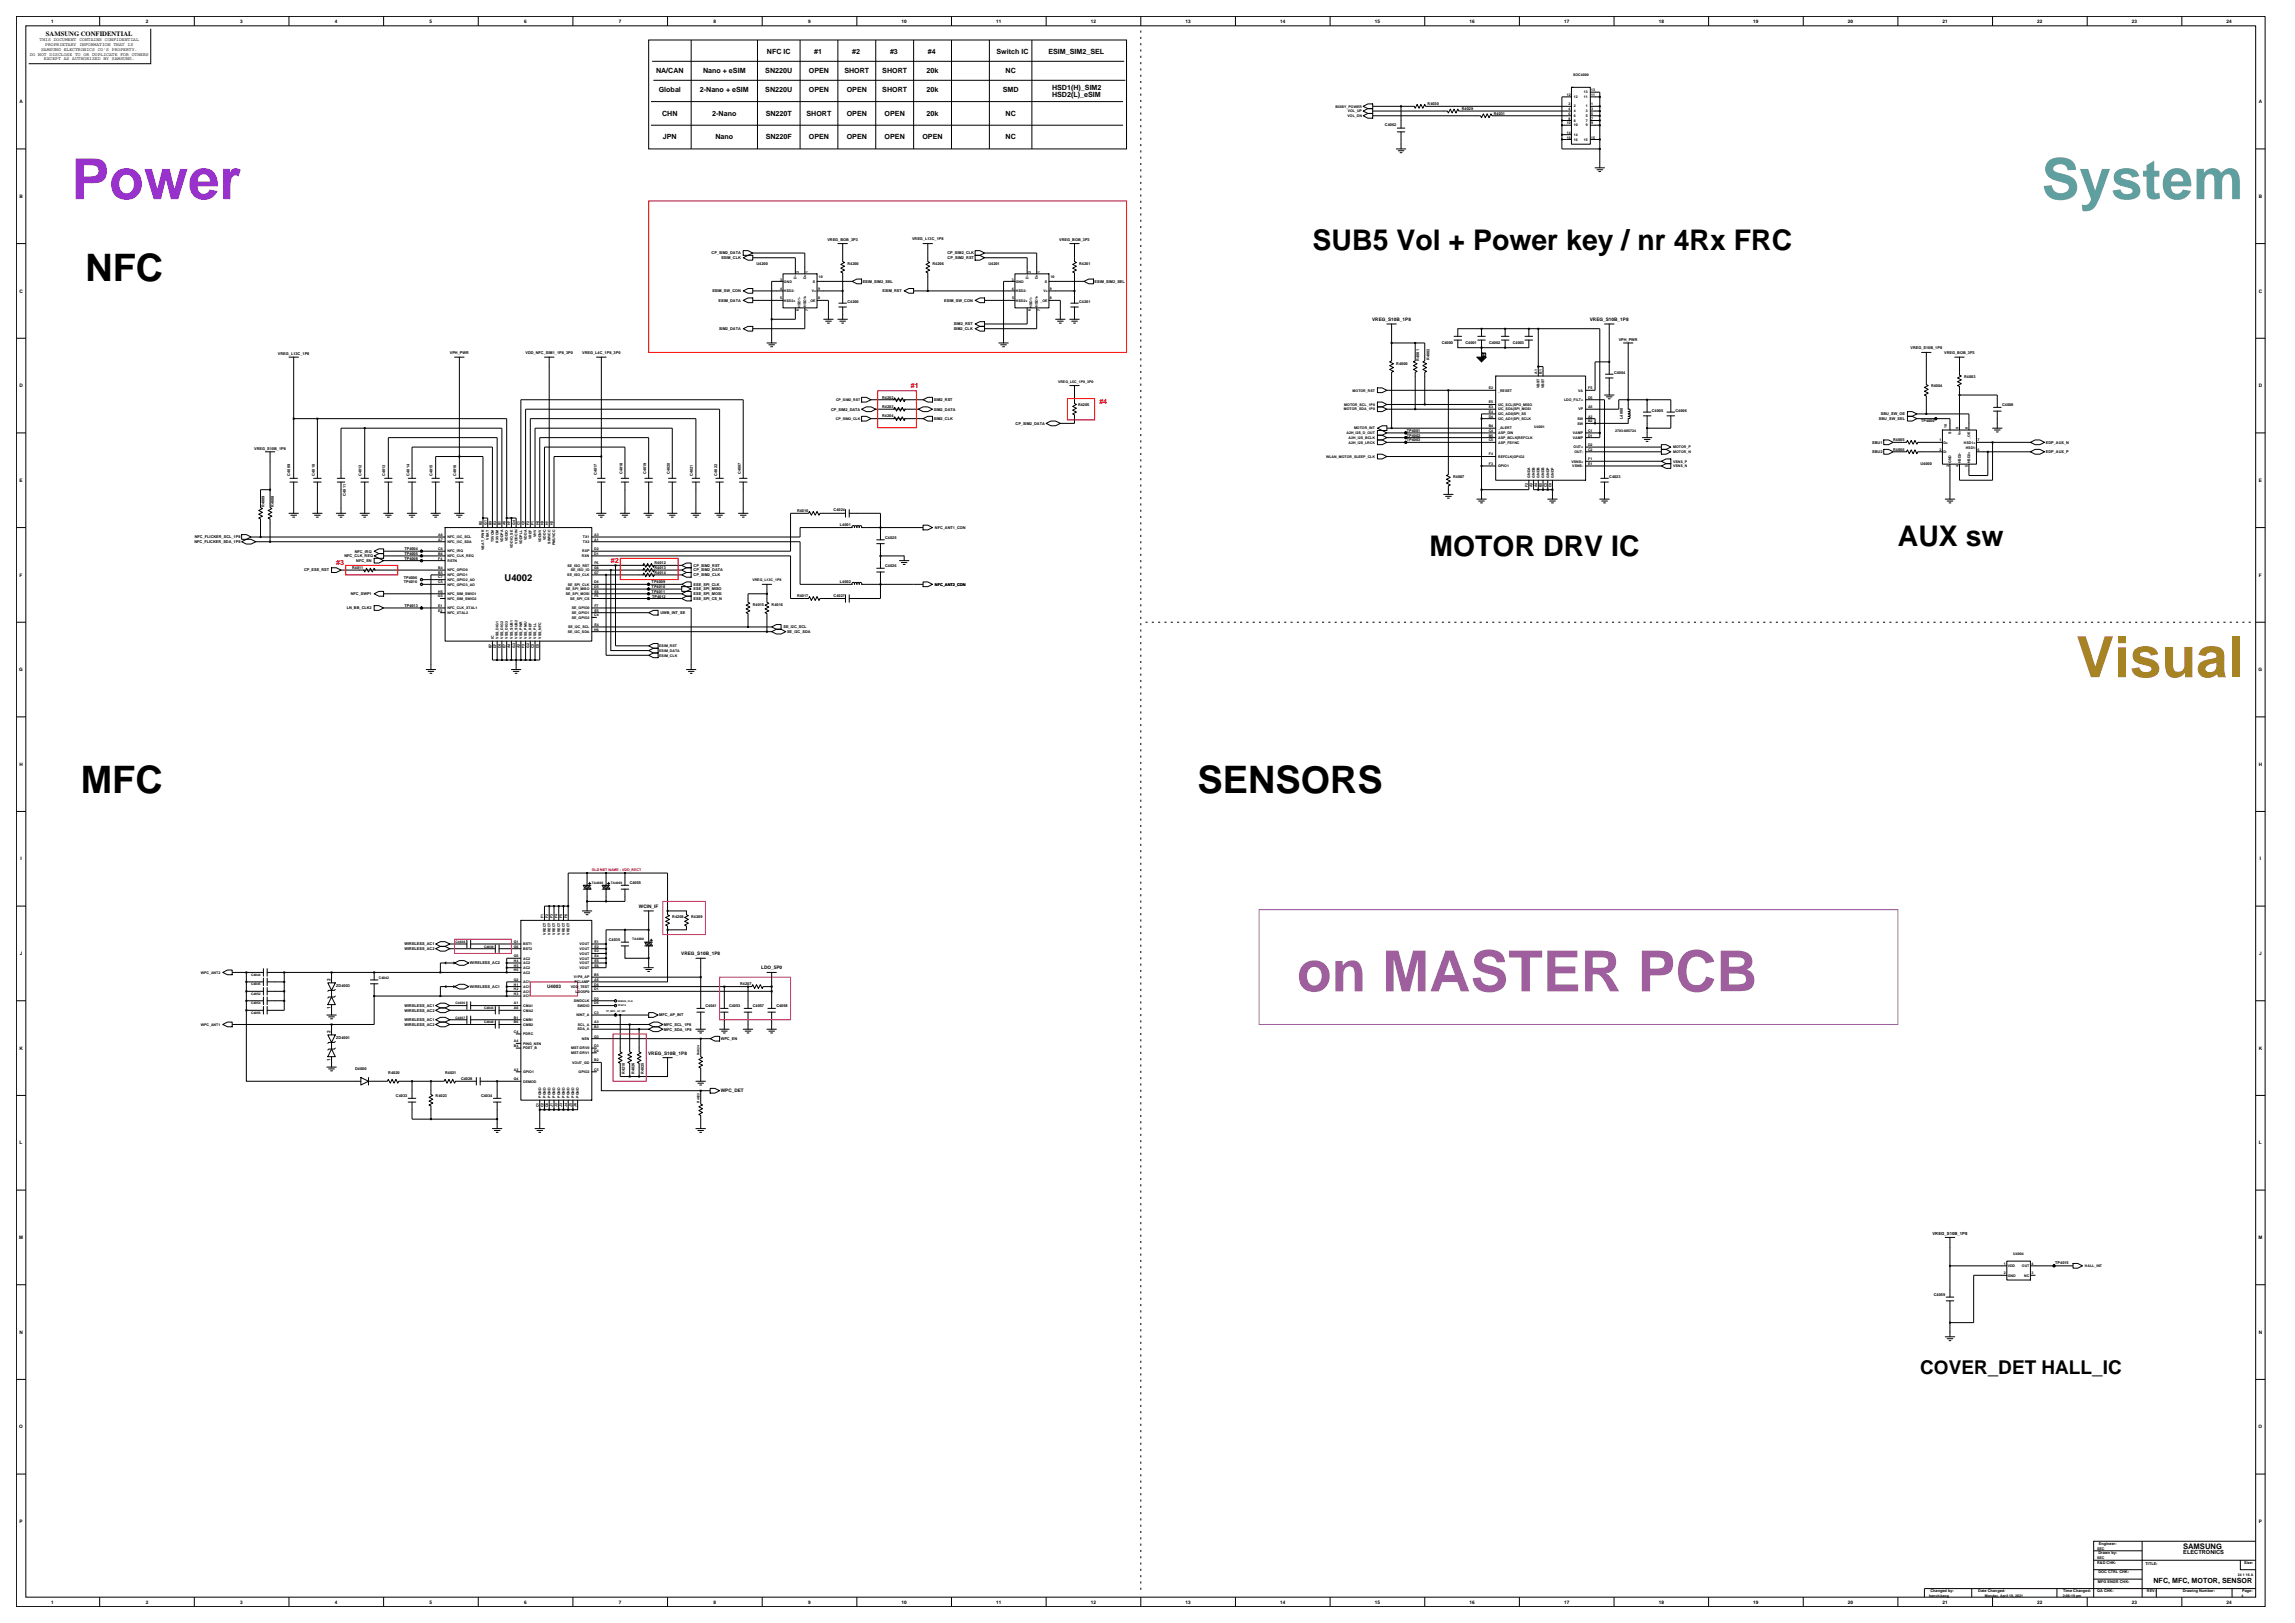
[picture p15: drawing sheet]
<svg xmlns="http://www.w3.org/2000/svg" width="420mm" height="297mm" viewBox="0 0 420 297" stroke-linecap="round" stroke-linejoin="round" font-family="sans-serif">
<defs><g id="words">
<text font-size="10.4" fill="#9932cc" x="13.1" y="36.4">Power</text>
<text font-size="10.4" fill="#5f9f9f" x="373.6" y="36.4">System</text>
<text font-size="10.4" fill="#a78423" x="380" y="123.9">Visual</text>
<text font-size="10.4" fill="#9f5f9f" x="237.3" y="181.4">on MASTER PCB</text>
<g font-size="6.9">
<text x="15.6" y="51.5">NFC</text>
<text x="14.8" y="145">MFC</text>
<text x="219.2" y="145">SENSORS</text>
</g>
<g font-size="5.2">
<text x="240.2" y="45.7">SUB5 Vol + Power key / nr 4Rx FRC</text>
<text x="261.6" y="101.7">MOTOR DRV IC</text>
<text x="347.3" y="100">AUX sw</text>
</g>
<text font-size="3.5" x="351.4" y="251.5">COVER_DET HALL_IC</text>
<text font-size="1.7" x="92.3" y="106.2">U4002</text>
<text font-size="1.4" x="399.5" y="283.4">SAMSUNG</text>
<g font-size="1.3">
<text x="140.4" y="9.9">NFC IC</text>
<text x="149" y="9.9">#1</text>
<text x="155.9" y="9.9">#2</text>
<text x="162.9" y="9.9">#3</text>
<text x="169.8" y="9.9">#4</text>
<text x="182.4" y="9.9">Switch IC</text>
<text x="191.9" y="9.9">ESIM_SIM2_SEL</text>
<text x="120.1" y="13.4">NA/CAN</text>
<text x="120.6" y="16.9">Global</text>
<text x="128.1" y="16.9">2-Nano + eSIM</text>
<text x="128.7" y="13.4">Nano + eSIM</text>
<text x="140.1" y="16.9">SN220U</text>
<text x="140.1" y="13.4">SN220U</text>
<text x="148" y="16.9">OPEN</text>
<text x="148" y="13.4">OPEN</text>
<text x="154.5" y="13.4">SHORT</text>
<text x="155" y="16.9">OPEN</text>
<text x="161.5" y="16.9">SHORT</text>
<text x="161.5" y="13.4">SHORT</text>
<text x="169.6" y="16.9">20k</text>
<text x="169.6" y="13.4">20k</text>
<text x="183.5" y="16.9">SMD</text>
<text x="184" y="13.4">NC</text>
<text x="192.5" y="16.4">HSD1(H)_SIM2</text>
<text x="192.5" y="17.7">HSD2(L)_eSIM</text>
<text x="121.2" y="21.2">CHN</text>
<text x="130.3" y="21.2">2-Nano</text>
<text x="140.1" y="21.2">SN220T</text>
<text x="147.6" y="21.2">SHORT</text>
<text x="155" y="21.2">OPEN</text>
<text x="161.9" y="21.2">OPEN</text>
<text x="169.6" y="21.2">20k</text>
<text x="184" y="21.2">NC</text>
<text x="121.3" y="25.5">JPN</text>
<text x="130.9" y="25.5">Nano</text>
<text x="140.1" y="25.5">SN220F</text>
<text x="148" y="25.5">OPEN</text>
<text x="155" y="25.5">OPEN</text>
<text x="161.9" y="25.5">OPEN</text>
<text x="168.8" y="25.5">OPEN</text>
<text x="184" y="25.5">NC</text>
<text x="394.1" y="289.6">NFC, MFC, MOTOR, SENSOR</text>
</g>
<g font-size="1.3" fill="#f00">
<text x="166.7" y="71.1">#1</text>
<text x="201.2" y="74">#4</text>
<text x="61.5" y="103.5">#3</text>
<text x="111.8" y="103">#2</text>
</g>
<text font-size="1.2" x="8.4" y="6.5">SAMSUNG CONFIDENTIAL</text>
<text font-size="1" x="399.5" y="284.4">ELECTRONICS</text>
<g font-size=".9">
<text x="9.3" y="4.2">1</text>
<text x="26.7" y="4.2">2</text>
<text x="44" y="4.2">3</text>
<text x="61.3" y="4.2">4</text>
<text x="78.6" y="4.2">5</text>
<text x="95.9" y="4.2">6</text>
<text x="113.3" y="4.2">7</text>
<text x="130.6" y="4.2">8</text>
<text x="147.9" y="4.2">9</text>
<text x="165" y="4.2">10</text>
<text x="182.3" y="4.2">11</text>
<text x="199.6" y="4.2">12</text>
<text x="217" y="4.2">13</text>
<text x="234.3" y="4.2">14</text>
<text x="251.6" y="4.2">15</text>
<text x="268.9" y="4.2">16</text>
<text x="286.2" y="4.2">17</text>
<text x="303.6" y="4.2">18</text>
<text x="320.9" y="4.2">19</text>
<text x="338.2" y="4.2">20</text>
<text x="355.5" y="4.2">21</text>
<text x="372.8" y="4.2">22</text>
<text x="390.2" y="4.2">23</text>
<text x="407.5" y="4.2">24</text>
<text x="5.4" y="10.2">DO NOT DISCLOSE TO OR DUPLICATE FOR OTHERS</text>
<text x="7.3" y="7.6">THIS DOCUMENT CONTAINS CONFIDENTIAL</text>
<text x="7.5" y="9.3">SAMSUNG ELECTRONICS CO'S PROPERTY.</text>
<text x="8" y="11">EXCEPT AS AUTHORIZED BY SAMSUNG.</text>
<text x="8.3" y="8.4">PROPRIETARY INFORMATION THAT IS</text>
<text x="3.6" y="18.9">A</text>
<text x="413.4" y="18.9">A</text>
<text x="3.6" y="36.2">B</text>
<text x="413.4" y="36.2">B</text>
<text x="3.6" y="53.5">C</text>
<text x="413.4" y="53.5">C</text>
<text x="251.1" y="58.7">VREG_S10B_1P8</text>
<text x="290.9" y="58.7">VREG_S10B_1P8</text>
<text x="3.6" y="70.9">D</text>
<text x="413.4" y="70.9">D</text>
<text x="3.6" y="88.2">E</text>
<text x="413.4" y="88.2">E</text>
<text x="3.6" y="105.5">F</text>
<text x="413.4" y="105.5">F</text>
<text x="3.5" y="122.8">G</text>
<text x="413.3" y="122.8">G</text>
<text x="3.6" y="140.2">H</text>
<text x="413.4" y="140.2">H</text>
<text x="3.7" y="157.5">I</text>
<text x="413.5" y="157.5">I</text>
<text x="116.9" y="166.1">WCIN_IF</text>
<text x="3.6" y="174.8">J</text>
<text x="60.5" y="179.5" transform="rotate(-90 60.5 179.5)">2</text>
<text x="124.7" y="174.8">VREG_S10B_1P8</text>
<text x="139.3" y="177.4">LDO_5P0</text>
<text x="413.4" y="174.8">J</text>
<text x="60.5" y="184.7" transform="rotate(-90 60.5 184.7)">1</text>
<text x="100.1" y="180.8">U4003</text>
<text x="60.5" y="189" transform="rotate(-90 60.5 189)">2</text>
<text x="3.6" y="192.1">K</text>
<text x="60.5" y="194.2" transform="rotate(-90 60.5 194.2)">1</text>
<text x="118.6" y="193">VREG_S10B_1P8</text>
<text x="413.4" y="192.1">K</text>
<text x="131.9" y="199.9">WPC_DET</text>
<text x="3.6" y="209.4">L</text>
<text x="413.4" y="209.4">L</text>
<text x="3.5" y="226.7">M</text>
<text x="413.3" y="226.7">M</text>
<text x="3.6" y="244.1">N</text>
<text x="413.4" y="244.1">N</text>
<text x="3.5" y="261.4">O</text>
<text x="413.3" y="261.4">O</text>
<text x="3.6" y="278.7">P</text>
<text x="413.4" y="278.7">P</text>
<text x="9.3" y="293.4">1</text>
<text x="26.7" y="293.4">2</text>
<text x="44" y="293.4">3</text>
<text x="61.3" y="293.4">4</text>
<text x="78.6" y="293.4">5</text>
<text x="95.9" y="293.4">6</text>
<text x="113.3" y="293.4">7</text>
<text x="130.6" y="293.4">8</text>
<text x="147.9" y="293.4">9</text>
<text x="165" y="293.4">10</text>
<text x="182.3" y="293.4">11</text>
<text x="199.6" y="293.4">12</text>
<text x="217" y="293.4">13</text>
<text x="234.3" y="293.4">14</text>
<text x="251.6" y="293.4">15</text>
<text x="268.9" y="293.4">16</text>
<text x="286.2" y="293.4">17</text>
<text x="303.6" y="293.4">18</text>
<text x="320.9" y="293.4">19</text>
<text x="338.2" y="293.4">20</text>
<text x="355.5" y="293.4">21</text>
<text x="372.8" y="293.4">22</text>
<text x="390.2" y="293.4">23</text>
<text x="407.5" y="293.4">24</text>
</g>
<text font-size=".8" x="353.7" y="226.1">VREG_S10B_1P8</text>
<g font-size=".7">
<text x="286.7" y="17.6">12</text>
<text x="287.9" y="13.9">SOC4000</text>
<text x="288" y="17.9">12</text>
<text x="289.9" y="17.9">11</text>
<text x="289.9" y="17.1">13</text>
<text x="291.2" y="17.6">11</text>
<text x="291.2" y="16.7">13</text>
<text x="244.4" y="19.7">BIXBY_POWER</text>
<text x="246.6" y="21.4">VOL_DN</text>
<text x="246.6" y="20.6">VOL_UP</text>
<text x="253.5" y="23.1">C4062</text>
<text x="261.3" y="19.2">R4030</text>
<text x="267.5" y="20.1">R4029</text>
<text x="273.4" y="21">R4031</text>
<text x="286.7" y="22.7">10</text>
<text x="287.1" y="19.3">2</text>
<text x="287.1" y="20.1">4</text>
<text x="287.1" y="21">6</text>
<text x="287.1" y="21.9">8</text>
<text x="288" y="19.7">2</text>
<text x="288" y="20.5">4</text>
<text x="288" y="21.4">6</text>
<text x="288" y="22.3">8</text>
<text x="288" y="23.1">10</text>
<text x="290.2" y="20.5">3</text>
<text x="290.2" y="21.4">5</text>
<text x="290.2" y="22.3">7</text>
<text x="290.2" y="23.1">9</text>
<text x="290.2" y="19.7">1</text>
<text x="291.2" y="20.1">3</text>
<text x="291.2" y="21">5</text>
<text x="291.2" y="21.9">7</text>
<text x="291.2" y="22.7">9</text>
<text x="291.2" y="19.3">1</text>
<text x="286.7" y="24.5">14</text>
<text x="286.7" y="25.3">16</text>
<text x="288" y="24.9">14</text>
<text x="288" y="25.7">16</text>
<text x="289.9" y="25.7">15</text>
<text x="291.2" y="25.3">15</text>
<text x="130.2" y="46.6">CP_SIM2_DATA</text>
<text x="132" y="47.4">ESIM_CLK</text>
<text x="151.4" y="44.2">VREG_BOB_3P3</text>
<text x="166.9" y="44">VREG_L13C_1P8</text>
<text x="173.4" y="46.6">CP_SIM2_CLK</text>
<text x="173.4" y="47.4">CP_SIM2_RST</text>
<text x="193.8" y="44.2">VREG_BOB_3P3</text>
<text x="130.4" y="53.5">ESIM_SW_CON</text>
<text x="138.4" y="48.5">U4200</text>
<text x="142.8" y="53.1">4</text>
<text x="142.8" y="51.3">3</text>
<text x="143.5" y="53.5">HSD2-</text>
<text x="143.5" y="51.7">GND</text>
<text x="145.8" y="51" transform="rotate(-90 145.8 51)">D-</text>
<text x="146.2" y="49.9" transform="rotate(-90 146.2 49.9)">2</text>
<text x="147.5" y="51.1" transform="rotate(-90 147.5 51.1)">D+</text>
<text x="147.9" y="49.9" transform="rotate(-90 147.9 49.9)">1</text>
<text x="148.5" y="53.5">V+</text>
<text x="148.8" y="51.7">S</text>
<text x="149.7" y="53.1">9</text>
<text x="149.8" y="50.9">10</text>
<text x="155.1" y="48.5">R4200</text>
<text x="157.9" y="51.7">ESIM_SIM2_SEL</text>
<text x="161.5" y="53.5">ESIM_RST</text>
<text x="170.7" y="48.5">R4206</text>
<text x="180.9" y="48.5">U4201</text>
<text x="185.2" y="51.3">3</text>
<text x="185.2" y="53.1">4</text>
<text x="185.9" y="51.7">GND</text>
<text x="185.9" y="53.5">HSD2-</text>
<text x="188.2" y="51" transform="rotate(-90 188.2 51)">D-</text>
<text x="188.6" y="49.9" transform="rotate(-90 188.6 49.9)">2</text>
<text x="190" y="51.1" transform="rotate(-90 190 51.1)">D+</text>
<text x="190.4" y="49.9" transform="rotate(-90 190.4 49.9)">1</text>
<text x="191" y="53.5">V+</text>
<text x="191.2" y="51.7">S</text>
<text x="192.1" y="53.1">9</text>
<text x="192.3" y="50.9">10</text>
<text x="197.5" y="48.5">R4201</text>
<text x="200.3" y="51.7">ESIM_SIM2_SEL</text>
<text x="131.5" y="55.2">ESIM_DATA</text>
<text x="142.8" y="54.8">5</text>
<text x="143.5" y="55.2">HSD2+</text>
<text x="146.2" y="56.9" transform="rotate(-90 146.2 56.9)">6</text>
<text x="146.5" y="56.3" transform="rotate(-90 146.5 56.3)">HSD1-</text>
<text x="147.5" y="56.2" transform="rotate(-90 147.5 56.2)">HSD1+</text>
<text x="147.9" y="56.9" transform="rotate(-90 147.9 56.9)">7</text>
<text x="148" y="55.2">_OE</text>
<text x="149.7" y="54.8">8</text>
<text x="155.1" y="55.4">C4200</text>
<text x="172.8" y="55.2">ESIM_SW_CON</text>
<text x="174.6" y="59.5">SIM2_RST</text>
<text x="185.2" y="54.8">5</text>
<text x="185.9" y="55.2">HSD2+</text>
<text x="188.6" y="56.9" transform="rotate(-90 188.6 56.9)">6</text>
<text x="188.9" y="56.3" transform="rotate(-90 188.9 56.3)">HSD1-</text>
<text x="190" y="56.2" transform="rotate(-90 190 56.2)">HSD1+</text>
<text x="190.4" y="56.9" transform="rotate(-90 190.4 56.9)">7</text>
<text x="190.4" y="55.2">_OE</text>
<text x="192.1" y="54.8">8</text>
<text x="197.5" y="55.4">C4201</text>
<text x="50.9" y="65">VREG_L13C_1P8</text>
<text x="82.3" y="64.7">VPH_PWR</text>
<text x="96.2" y="64.7">VDD_NFC_SIM1_1P8_3P0</text>
<text x="106.5" y="64.7">VREG_L4C_1P8_3P0</text>
<text x="131.6" y="60.4">SIM2_DATA</text>
<text x="174.5" y="60.4">SIM2_CLK</text>
<text x="261.6" y="65.9" transform="rotate(-90 261.6 65.9)">R4002</text>
<text x="263.8" y="63">C4000</text>
<text x="268.2" y="63">C4001</text>
<text x="272.5" y="63">C4002</text>
<text x="276.8" y="63">C4003</text>
<text x="296.2" y="62.4">VPH_PWR</text>
<text x="349.6" y="63.9">VREG_S10B_1P8</text>
<text x="355.8" y="64.7">VREG_BOB_3P3</text>
<text x="193.6" y="70.1">VREG_L5C_1P8_3P0</text>
<text x="247.5" y="71.7">MOTOR_RST</text>
<text x="255.5" y="66.7">R4000</text>
<text x="259.7" y="66" transform="rotate(-90 259.7 66)">R4001</text>
<text x="272.5" y="71.2">E2</text>
<text x="274.2" y="71.7">_RESET</text>
<text x="281.3" y="68.4" transform="rotate(-90 281.3 68.4)">A1</text>
<text x="281.8" y="71" transform="rotate(-90 281.8 71)">VBST</text>
<text x="282.2" y="68.4" transform="rotate(-90 282.2 68.4)">B1</text>
<text x="282.6" y="71" transform="rotate(-90 282.6 71)">VBST</text>
<text x="288.8" y="71.7">VA</text>
<text x="290.7" y="71.2">F5</text>
<text x="295.4" y="68.5">C4004</text>
<text x="353.4" y="70.8">R4004</text>
<text x="359.5" y="69.1">R4003</text>
<text x="152.1" y="75.1">CP_SIM2_DATA</text>
<text x="153" y="76.8">CP_SIM2_CLK</text>
<text x="153" y="73.4">CP_SIM2_RST</text>
<text x="161.4" y="74.7">R4203</text>
<text x="161.4" y="72.9">R4202</text>
<text x="161.4" y="76.4">R4204</text>
<text x="170.9" y="75.1">SIM2_DATA</text>
<text x="170.9" y="73.4">SIM2_RST</text>
<text x="170.9" y="76.9">SIM2_CLK</text>
<text x="185.9" y="77.7">CP_SIM2_DATA</text>
<text x="197.3" y="74.2">R4205</text>
<text x="245.9" y="75.1">MOTOR_SDA_1P8</text>
<text x="246" y="74.2">MOTOR_SCL_1P8</text>
<text x="272.4" y="76.4">D4</text>
<text x="272.5" y="73.8">E5</text>
<text x="272.5" y="74.7">E3</text>
<text x="272.5" y="75.6">E4</text>
<text x="274.2" y="76.8">I2C_AD1|SPI_SCLK</text>
<text x="274.2" y="74.2">I2C_SCL|SPO_MISO</text>
<text x="274.2" y="75.1">I2C_SDA|SPI_MOSI</text>
<text x="274.2" y="76">I2C_AD0|SPI_SS</text>
<text x="286.2" y="73.4">LDO_FILT+</text>
<text x="288.7" y="76.8">SW</text>
<text x="288.7" y="77.7">SW</text>
<text x="288.9" y="75.1">VP</text>
<text x="290.6" y="76.4">A2</text>
<text x="290.6" y="72.9">D5</text>
<text x="290.6" y="74.7">A5</text>
<text x="290.6" y="77.3">B2</text>
<text x="297" y="76.7" transform="rotate(-90 297 76.7)">L4000</text>
<text x="302.3" y="75.4">C4005</text>
<text x="306.6" y="75.4">C4006</text>
<text x="343.8" y="76.9">SBU_SW_SEL</text>
<text x="344.2" y="76">SBU_SW_OE</text>
<text x="351.6" y="77.3">TP4000</text>
<text x="366.4" y="74.2">C4008</text>
<text x="46.5" y="82.3">VREG_S10B_1P8</text>
<text x="242.7" y="83.8">WLAN_MOTOR_SLEEP_CLK</text>
<text x="246.4" y="79.5">A2H_I2S_D_OUT</text>
<text x="246.8" y="81.2">A2H_I2S_LRCK</text>
<text x="246.8" y="80.3">A2H_I2S_BCLK</text>
<text x="247.8" y="78.6">MOTOR_INT</text>
<text x="257.5" y="79.9">TP4002</text>
<text x="257.5" y="80.8">TP4003</text>
<text x="257.5" y="79">TP4001</text>
<text x="272.4" y="78.1">B4</text>
<text x="272.4" y="79.9">B5</text>
<text x="272.4" y="79">C4</text>
<text x="272.4" y="80.7">C5</text>
<text x="272.5" y="83.3">F4</text>
<text x="274.2" y="83.8">REFCLK|GPIO2</text>
<text x="274.2" y="78.6">_ALERT</text>
<text x="274.2" y="80.3">ASP_BCLK|REFCLK</text>
<text x="274.2" y="79.5">ASP_DIN</text>
<text x="274.2" y="81.2">ASP_FSYNC</text>
<text x="280.8" y="78.4">U4001</text>
<text x="287.9" y="79.5">VAMP</text>
<text x="287.9" y="80.3">VAMP</text>
<text x="288" y="82">OUT+</text>
<text x="288.1" y="82.9">OUT-</text>
<text x="290.6" y="81.6">D2</text>
<text x="290.6" y="79">C1</text>
<text x="290.6" y="82.5">C2</text>
<text x="290.6" y="79.9">D1</text>
<text x="295.6" y="79">2703-005724</text>
<text x="306.2" y="82">MOTOR_P</text>
<text x="306.2" y="82.9">MOTOR_N</text>
<text x="342.6" y="81.2">SBU1</text>
<text x="342.6" y="82.9">SBU2</text>
<text x="346.5" y="80.7">R4005</text>
<text x="346.5" y="82.5">R4006</text>
<text x="354.9" y="80.8">1</text>
<text x="354.9" y="82.5">2</text>
<text x="355.7" y="81.2">D+</text>
<text x="355.7" y="82.9">D-</text>
<text x="356.3" y="78.4" transform="rotate(-90 356.3 78.4)">10</text>
<text x="357.1" y="79.5" transform="rotate(-90 357.1 79.5)">S</text>
<text x="358.4" y="78.5" transform="rotate(-90 358.4 78.5)">9</text>
<text x="358.8" y="79.7" transform="rotate(-90 358.8 79.7)">V+</text>
<text x="359.4" y="81.2">HSD1+</text>
<text x="359.7" y="82.2">HSD1-</text>
<text x="360.2" y="78.5" transform="rotate(-90 360.2 78.5)">8</text>
<text x="360.6" y="80.3" transform="rotate(-90 360.6 80.3)">_OE</text>
<text x="361.9" y="80.8">7</text>
<text x="361.9" y="82.5">6</text>
<text x="374.4" y="82.9">EDP_AUX_P</text>
<text x="374.4" y="81.2">EDP_AUX_N</text>
<text x="53.1" y="87" transform="rotate(-90 53.1 87)">C4009</text>
<text x="57.6" y="87" transform="rotate(-90 57.6 87)">C4010</text>
<text x="66.2" y="87.1" transform="rotate(-90 66.2 87.1)">C4012</text>
<text x="70.5" y="87.1" transform="rotate(-90 70.5 87.1)">C4013</text>
<text x="75" y="87" transform="rotate(-90 75 87)">C4014</text>
<text x="79.2" y="87.1" transform="rotate(-90 79.2 87.1)">C4015</text>
<text x="83.5" y="87.1" transform="rotate(-90 83.5 87.1)">C4016</text>
<text x="109.3" y="86.9" transform="rotate(-90 109.3 86.9)">C4017</text>
<text x="113.9" y="86.8" transform="rotate(-90 113.9 86.8)">C4018</text>
<text x="118.3" y="86.8" transform="rotate(-90 118.3 86.8)">C4019</text>
<text x="122.6" y="86.8" transform="rotate(-90 122.6 86.8)">C4020</text>
<text x="126.8" y="87.1" transform="rotate(-90 126.8 87.1)">C4021</text>
<text x="131.3" y="87" transform="rotate(-90 131.3 87)">C4022</text>
<text x="135.6" y="86.8" transform="rotate(-90 135.6 86.8)">C4007</text>
<text x="265.9" y="87.5">R4007</text>
<text x="272.5" y="85.1">F3</text>
<text x="274.2" y="85.5">GPIO1</text>
<text x="279.6" y="89.1" transform="rotate(-90 279.6 89.1)">F2</text>
<text x="280" y="87.4" transform="rotate(-90 280 87.4)">GNDA</text>
<text x="280.4" y="89.2" transform="rotate(-90 280.4 89.2)">A3</text>
<text x="280.9" y="87.4" transform="rotate(-90 280.9 87.4)">GNDB</text>
<text x="281.3" y="89.2" transform="rotate(-90 281.3 89.2)">A4</text>
<text x="281.8" y="87.4" transform="rotate(-90 281.8 87.4)">GNDB</text>
<text x="282.2" y="89.2" transform="rotate(-90 282.2 89.2)">B3</text>
<text x="282.6" y="87.4" transform="rotate(-90 282.6 87.4)">GNDB</text>
<text x="283.1" y="89.2" transform="rotate(-90 283.1 89.2)">C3</text>
<text x="283.5" y="87.4" transform="rotate(-90 283.5 87.4)">GNDP</text>
<text x="283.9" y="89.2" transform="rotate(-90 283.9 89.2)">D3</text>
<text x="284.3" y="87.4" transform="rotate(-90 284.3 87.4)">GNDP</text>
<text x="287.6" y="84.6">VSNS+</text>
<text x="287.7" y="85.5">VSNS-</text>
<text x="290.6" y="85.1">E1</text>
<text x="290.7" y="84.2">F1</text>
<text x="294.5" y="87.5">C4023</text>
<text x="306.2" y="84.6">VSNS_P</text>
<text x="306.2" y="85.5">VSNS_N</text>
<text x="351.5" y="85.1">U4000</text>
<text x="356.7" y="85.5" transform="rotate(-90 356.7 85.5)">3</text>
<text x="357.1" y="84.8" transform="rotate(-90 357.1 84.8)">GND</text>
<text x="358.4" y="85.5" transform="rotate(-90 358.4 85.5)">4</text>
<text x="358.8" y="84.8" transform="rotate(-90 358.8 84.8)">HSD2-</text>
<text x="360.2" y="85.4" transform="rotate(-90 360.2 85.4)">5</text>
<text x="360.6" y="84.8" transform="rotate(-90 360.6 84.8)">HSD2+</text>
<text x="48.4" y="92.8" transform="rotate(-90 48.4 92.8)">R4009</text>
<text x="50.1" y="92.8" transform="rotate(-90 50.1 92.8)">R4008</text>
<text x="63.3" y="90.7" transform="rotate(-90 63.3 90.7)">C4011</text>
<text x="145.9" y="93.7">R4010</text>
<text x="152.6" y="93.6">C4024</text>
<text x="35.6" y="99.4">NFC_FLICKER_SDA_1P8</text>
<text x="35.7" y="98.5">NFC_FLICKER_SCL_1P8</text>
<text x="63" y="102">NFC_CLK_REQ</text>
<text x="64.9" y="101.1">NFC_IRQ</text>
<text x="74" y="100.7">TP4004</text>
<text x="74" y="101.6">TP4005</text>
<text x="80.2" y="100.7">C6</text>
<text x="80.2" y="98.9">A7</text>
<text x="80.2" y="101.5">B6</text>
<text x="80.2" y="98.1">A6</text>
<text x="81.9" y="101.1">NFC_IRQ</text>
<text x="81.9" y="99.4">NFC_I3C_SDA</text>
<text x="81.9" y="102">NFC_CLK_REQ</text>
<text x="81.9" y="98.5">NFC_I3C_SCL</text>
<text x="88.2" y="96.1" transform="rotate(-90 88.2 96.1)">B2</text>
<text x="88.6" y="100.6" transform="rotate(-90 88.6 100.6)">VBAT_PWR</text>
<text x="89.1" y="96.1" transform="rotate(-90 89.1 96.1)">G1</text>
<text x="89.5" y="98.7" transform="rotate(-90 89.5 98.7)">VBAT</text>
<text x="89.9" y="96.1" transform="rotate(-90 89.9 96.1)">B3</text>
<text x="90.4" y="99.2" transform="rotate(-90 90.4 99.2)">TXVCM</text>
<text x="90.8" y="96.1" transform="rotate(-90 90.8 96.1)">E3</text>
<text x="91.2" y="99.3" transform="rotate(-90 91.2 99.3)">RXVCM</text>
<text x="91.7" y="96.1" transform="rotate(-90 91.7 96.1)">B1</text>
<text x="92.1" y="99.2" transform="rotate(-90 92.1 99.2)">VDDPA</text>
<text x="92.5" y="96.1" transform="rotate(-90 92.5 96.1)">A5</text>
<text x="93" y="99" transform="rotate(-90 93 99)">VDDIO</text>
<text x="93.4" y="96.1" transform="rotate(-90 93.4 96.1)">H7</text>
<text x="93.8" y="100.3" transform="rotate(-90 93.8 100.3)">VDDIO_SE</text>
<text x="94.2" y="96.1" transform="rotate(-90 94.2 96.1)">G4</text>
<text x="94.7" y="99.5" transform="rotate(-90 94.7 99.5)">VDDCIN</text>
<text x="95.1" y="96.1" transform="rotate(-90 95.1 96.1)">C1</text>
<text x="95.6" y="99.6" transform="rotate(-90 95.6 99.6)">VDDPLL</text>
<text x="96" y="96.1" transform="rotate(-90 96 96.1)">C2</text>
<text x="96.4" y="98.8" transform="rotate(-90 96.4 98.8)">VDDA</text>
<text x="96.9" y="96.1" transform="rotate(-90 96.9 96.1)">F2</text>
<text x="97.3" y="98.7" transform="rotate(-90 97.3 98.7)">VREF</text>
<text x="97.7" y="96.1" transform="rotate(-90 97.7 96.1)">F1</text>
<text x="98.1" y="98.3" transform="rotate(-90 98.1 98.3)">VHV</text>
<text x="98.6" y="96.1" transform="rotate(-90 98.6 96.1)">H4</text>
<text x="99" y="99.2" transform="rotate(-90 99 99.2)">VDDNV</text>
<text x="99.5" y="96.1" transform="rotate(-90 99.5 96.1)">H3</text>
<text x="99.9" y="98.8" transform="rotate(-90 99.9 98.8)">VDDC</text>
<text x="100.3" y="96.1" transform="rotate(-90 100.3 96.1)">H1</text>
<text x="100.7" y="99.5" transform="rotate(-90 100.7 99.5)">SIMVCC</text>
<text x="101.2" y="96.1" transform="rotate(-90 101.2 96.1)">H2</text>
<text x="101.6" y="99.8" transform="rotate(-90 101.6 99.8)">PMUVCC</text>
<text x="106.5" y="102">RXN</text>
<text x="106.5" y="101.1">RXP</text>
<text x="106.7" y="99.4">TX2</text>
<text x="106.7" y="98.5">TX1</text>
<text x="108.8" y="101.5">D1</text>
<text x="108.8" y="98.9">A1</text>
<text x="108.8" y="98.1">A3</text>
<text x="108.8" y="100.7">D2</text>
<text x="153.7" y="96.3">L4001</text>
<text x="162" y="98.6">C4025</text>
<text x="171.1" y="96.8">NFC_ANT1_CON</text>
<text x="55.6" y="104.6">CP_ESE_RST</text>
<text x="64.4" y="104.1">R4011</text>
<text x="65.2" y="102.8">NFC_EN</text>
<text x="73.9" y="106.7">TP4016</text>
<text x="73.9" y="105.9">TP4006</text>
<text x="74" y="102.4">TP4008</text>
<text x="80.2" y="106.7">C5</text>
<text x="80.2" y="105.9">C7</text>
<text x="80.2" y="104.1">B4</text>
<text x="80.2" y="105">B5</text>
<text x="80.2" y="102.4">F4</text>
<text x="81.9" y="102.8">RSTN</text>
<text x="81.9" y="107.2">NFC_GPIO3_AO</text>
<text x="81.9" y="106.3">NFC_GPIO2_AO</text>
<text x="81.9" y="104.6">NFC_GPIO0</text>
<text x="81.9" y="105.4">NFC_GPIO1</text>
<text x="103.8" y="105.4">SE_ISO_CLK</text>
<text x="103.9" y="103.7">SE_ISO_RST</text>
<text x="103.9" y="107.2">SE_SPI_CLK</text>
<text x="104.5" y="104.6">SE_ISO_IO</text>
<text x="108.7" y="104.1">G6</text>
<text x="108.7" y="105">G7</text>
<text x="108.8" y="107.6">D5</text>
<text x="108.8" y="106.7">D6</text>
<text x="108.8" y="103.3">F6</text>
<text x="119.3" y="107.6">TP4010</text>
<text x="119.3" y="106.7">TP4009</text>
<text x="119.8" y="104.1">R4013</text>
<text x="119.8" y="103.2">R4012</text>
<text x="119.8" y="105">R4014</text>
<text x="126.9" y="105.5">CP_SIM2_CLK</text>
<text x="126.9" y="104.6">CP_SIM2_DATA</text>
<text x="126.9" y="103.7">CP_SIM2_RST</text>
<text x="126.9" y="107.2">ESE_SPI_CLK</text>
<text x="137.7" y="106.3">VREG_L13C_1P8</text>
<text x="153.7" y="106.7">L4002</text>
<text x="162" y="103.7">C4026</text>
<text x="171.1" y="107.2">NFC_ANT2_CON</text>
<text x="63.4" y="111.5">LN_BB_CLK2</text>
<text x="64.2" y="108.9">NFC_SWP1</text>
<text x="74" y="111.1">TP4013</text>
<text x="80.2" y="109.3">G5</text>
<text x="80.2" y="108.4">H5</text>
<text x="80.2" y="111.1">E1</text>
<text x="80.2" y="111.9">E2</text>
<text x="81.9" y="109.8">NFC_SIM_SWIO2</text>
<text x="81.9" y="108.9">NFC_SIM_SWIO1</text>
<text x="81.9" y="111.5">NFC_CLK_XTAL1</text>
<text x="81.9" y="112.3">NFC_XTAL2</text>
<text x="103.6" y="108">SE_SPI_MISO</text>
<text x="103.6" y="108.9">SE_SPI_MOSI</text>
<text x="104.3" y="109.8">SE_SPI_CS</text>
<text x="104.7" y="111.5">SE_GPIO0</text>
<text x="104.7" y="113.2">SE_GPIO2</text>
<text x="104.7" y="112.3">SE_GPIO1</text>
<text x="108.8" y="112.8">C4</text>
<text x="108.8" y="111.9">E5</text>
<text x="108.8" y="108.4">E6</text>
<text x="108.8" y="109.3">F5</text>
<text x="108.8" y="111.1">F7</text>
<text x="119.3" y="108.5">TP4011</text>
<text x="119.3" y="109.3">TP4012</text>
<text x="120.9" y="112.4">UWB_INT_SE</text>
<text x="126.9" y="109.8">ESE_SPI_CS_N</text>
<text x="126.9" y="108.9">ESE_SPI_MOSI</text>
<text x="126.9" y="108">ESE_SPI_MISO</text>
<text x="137.8" y="110.9">R4015</text>
<text x="141.2" y="110.9">R4016</text>
<text x="145.9" y="109.3">R4017</text>
<text x="152.6" y="109.2">C4027</text>
<text x="89.9" y="118.6" transform="rotate(-90 89.9 118.6)">B7</text>
<text x="90.4" y="116.9" transform="rotate(-90 90.4 116.9)">IC</text>
<text x="90.8" y="118.6" transform="rotate(-90 90.8 118.6)">D7</text>
<text x="91.2" y="116.9" transform="rotate(-90 91.2 116.9)">VSS_DIG1</text>
<text x="91.7" y="118.6" transform="rotate(-90 91.7 118.6)">D4</text>
<text x="92.1" y="116.9" transform="rotate(-90 92.1 116.9)">VSS_DIG2</text>
<text x="92.5" y="118.6" transform="rotate(-90 92.5 118.6)">E7</text>
<text x="93" y="116.9" transform="rotate(-90 93 116.9)">VSS_DIG3</text>
<text x="93.4" y="118.6" transform="rotate(-90 93.4 118.6)">A4</text>
<text x="93.8" y="116.9" transform="rotate(-90 93.8 116.9)">VSS_SUB1</text>
<text x="94.2" y="118.6" transform="rotate(-90 94.2 118.6)">G3</text>
<text x="94.7" y="116.9" transform="rotate(-90 94.7 116.9)">VSS_SUB2</text>
<text x="95.1" y="118.6" transform="rotate(-90 95.1 118.6)">A2</text>
<text x="95.6" y="116.9" transform="rotate(-90 95.6 116.9)">VSS_PWR</text>
<text x="96" y="118.6" transform="rotate(-90 96 118.6)">F3</text>
<text x="96.4" y="116.9" transform="rotate(-90 96.4 116.9)">VSS_PMU</text>
<text x="96.9" y="118.6" transform="rotate(-90 96.9 118.6)">G2</text>
<text x="97.3" y="116.9" transform="rotate(-90 97.3 116.9)">VSS_REF</text>
<text x="97.7" y="118.6" transform="rotate(-90 97.7 118.6)">C3</text>
<text x="98.1" y="116.9" transform="rotate(-90 98.1 116.9)">VSS_PLL</text>
<text x="98.6" y="118.6" transform="rotate(-90 98.6 118.6)">D3</text>
<text x="99" y="116.9" transform="rotate(-90 99 116.9)">VSS_NFC</text>
<text x="103.9" y="115.8">SE_I2C_SDA</text>
<text x="104" y="115">SE_I2C_SCL</text>
<text x="108.8" y="115.4">H6</text>
<text x="108.8" y="114.5">E4</text>
<text x="120.6" y="118.4">ESIM_RST</text>
<text x="120.6" y="119.3">ESIM_DATA</text>
<text x="143.4" y="115">SE_I2C_SCL</text>
<text x="144" y="115.8">SE_I2C_SDA</text>
<text x="120.6" y="120.1">ESIM_CLK</text>
<text x="115.2" y="161.8">C4055</text>
<text x="99.5" y="167.9" transform="rotate(-90 99.5 167.9)">F1</text>
<text x="100.3" y="167.9" transform="rotate(-90 100.3 167.9)">F2</text>
<text x="101.2" y="167.9" transform="rotate(-90 101.2 167.9)">F3</text>
<text x="102" y="167.9" transform="rotate(-90 102 167.9)">F4</text>
<text x="102.9" y="167.9" transform="rotate(-90 102.9 167.9)">F5</text>
<text x="103.8" y="167.9" transform="rotate(-90 103.8 167.9)">F6</text>
<text x="123" y="168">R4208</text>
<text x="126.5" y="168">R4209</text>
<text x="74" y="173">WIRELESS_AC1</text>
<text x="74" y="173.9">WIRELESS_AC2</text>
<text x="94" y="173.4">G6</text>
<text x="94" y="172.5">G1</text>
<text x="95.7" y="173.8">BST2</text>
<text x="95.7" y="173">BST1</text>
<text x="99.9" y="171.1" transform="rotate(-90 99.9 171.1)">VRECT</text>
<text x="100.7" y="171.1" transform="rotate(-90 100.7 171.1)">VRECT</text>
<text x="101.6" y="171.1" transform="rotate(-90 101.6 171.1)">VRECT</text>
<text x="102.5" y="171.1" transform="rotate(-90 102.5 171.1)">VRECT</text>
<text x="103.4" y="171.1" transform="rotate(-90 103.4 171.1)">VRECT</text>
<text x="104.2" y="171.1" transform="rotate(-90 104.2 171.1)">VRECT</text>
<text x="106.1" y="173">VOUT</text>
<text x="106.1" y="173.8">VOUT</text>
<text x="108.8" y="172.5">E1</text>
<text x="108.8" y="173.4">E2</text>
<text x="111.4" y="172.2">C4035</text>
<text x="36.7" y="178.2">WPC_ANT2</text>
<text x="86" y="176.5">WIRELESS_AC2</text>
<text x="94" y="179.5">G2</text>
<text x="94" y="175.1">G5</text>
<text x="94" y="176">H4</text>
<text x="94" y="176.9">H5</text>
<text x="94" y="177.7">H6</text>
<text x="95.7" y="176.4">AC2</text>
<text x="95.7" y="177.3">AC2</text>
<text x="95.7" y="178.2">AC2</text>
<text x="95.7" y="179.9">AC1</text>
<text x="95.7" y="175.6">AC2</text>
<text x="105" y="179">V1P8_AP</text>
<text x="105.1" y="179.9">PCLAMP</text>
<text x="106.1" y="174.7">VOUT</text>
<text x="106.1" y="175.6">VOUT</text>
<text x="106.1" y="176.4">VOUT</text>
<text x="106.1" y="177.3">VOUT</text>
<text x="108.8" y="178.6">B5</text>
<text x="108.8" y="179.5">A5</text>
<text x="108.8" y="174.3">E3</text>
<text x="108.8" y="175.1">E4</text>
<text x="108.8" y="176">E5</text>
<text x="108.8" y="176.9">E6</text>
<text x="61.5" y="180.5">ZD4003</text>
<text x="74" y="185.1">WIRELESS_AC2</text>
<text x="74" y="184.3">WIRELESS_AC1</text>
<text x="86" y="180.8">WIRELESS_AC1</text>
<text x="94" y="180.3">H1</text>
<text x="94" y="181.2">H2</text>
<text x="94" y="182.1">H3</text>
<text x="94" y="184.7">A6</text>
<text x="94" y="183.8">A1</text>
<text x="95.7" y="180.8">AC1</text>
<text x="95.7" y="181.6">AC1</text>
<text x="95.7" y="182.5">AC1</text>
<text x="95.7" y="185.1">CMA2</text>
<text x="95.7" y="184.2">CMA1</text>
<text x="104.5" y="180.8">VDD_TEST</text>
<text x="105" y="183.4">SWDCLK</text>
<text x="105.3" y="181.6">LDO5P0</text>
<text x="105.5" y="186">NINT_A</text>
<text x="105.7" y="184.2">SWDIO</text>
<text x="108.8" y="181.2">D1</text>
<text x="108.8" y="182.9">D2</text>
<text x="108.8" y="183.8">D5</text>
<text x="108.8" y="180.3">D6</text>
<text x="108.8" y="185.5">C3</text>
<text x="120.6" y="186">MFC_AP_INT</text>
<text x="129.1" y="184.3">C4041</text>
<text x="133.4" y="184.3">C4053</text>
<text x="135.5" y="180.3">R4207</text>
<text x="137.8" y="184.3">C4057</text>
<text x="142.1" y="184.3">C4058</text>
<text x="36.7" y="187.7">WPC_ANT1</text>
<text x="61.5" y="190.1">ZD4001</text>
<text x="74" y="186.9">WIRELESS_AC1</text>
<text x="74" y="187.7">WIRELESS_AC2</text>
<text x="94" y="191.6">B4</text>
<text x="94" y="187.3">B6</text>
<text x="94" y="189">C4</text>
<text x="94" y="190.7">A4</text>
<text x="94" y="186.4">B1</text>
<text x="95.7" y="187.7">CMB2</text>
<text x="95.7" y="189.4">PDRC</text>
<text x="95.7" y="191.2">PING_NEN</text>
<text x="95.7" y="186.8">CMB1</text>
<text x="105.7" y="188.6">SDA_A</text>
<text x="105.7" y="187.7">SCL_A</text>
<text x="106.5" y="190.3">NEN</text>
<text x="108.7" y="189.9">G3</text>
<text x="108.8" y="191.6">D3</text>
<text x="108.8" y="187.3">A3</text>
<text x="108.8" y="188.1">B3</text>
<text x="121.5" y="187.7">MFC_SCL_1P8</text>
<text x="121.5" y="188.6">MFC_SDA_1P8</text>
<text x="131.9" y="190.3">WPC_EN</text>
<text x="65" y="195.8">D4000</text>
<text x="71.1" y="196.5">R4020</text>
<text x="81.5" y="196.5">R4021</text>
<text x="84.4" y="197.6">C4028</text>
<text x="94" y="197.7">G4</text>
<text x="94" y="195.9">A2</text>
<text x="95.7" y="192">PDET_B</text>
<text x="95.7" y="196.4">GPIO1</text>
<text x="104.5" y="192">MST-DRV0</text>
<text x="104.5" y="192.9">MST-DRV1</text>
<text x="104.7" y="194.6">VOUT_GD</text>
<text x="105.9" y="196.4">GPIO2</text>
<text x="108.8" y="192.5">D4</text>
<text x="108.8" y="195.9">C5</text>
<text x="108.8" y="194.2">B2</text>
<text x="114.4" y="196.6" transform="rotate(-90 114.4 196.6)">R4210</text>
<text x="116.1" y="196.6" transform="rotate(-90 116.1 196.6)">R4026</text>
<text x="117.8" y="196.6" transform="rotate(-90 117.8 196.6)">R4025</text>
<text x="72.5" y="200.7">C4033</text>
<text x="79.7" y="200.7">R4023</text>
<text x="88" y="200.7">C4034</text>
<text x="95.7" y="198.1">DEMOD</text>
<text x="98.6" y="202.6" transform="rotate(-90 98.6 202.6)">C1</text>
<text x="99" y="200.9" transform="rotate(-90 99 200.9)">PGND</text>
<text x="99.5" y="202.6" transform="rotate(-90 99.5 202.6)">C2</text>
<text x="99.9" y="200.9" transform="rotate(-90 99.9 200.9)">PGND</text>
<text x="100.3" y="202.6" transform="rotate(-90 100.3 202.6)">C6</text>
<text x="100.7" y="200.9" transform="rotate(-90 100.7 200.9)">PGND</text>
<text x="101.2" y="202.6" transform="rotate(-90 101.2 202.6)">J1</text>
<text x="101.6" y="200.9" transform="rotate(-90 101.6 200.9)">PGND</text>
<text x="102" y="202.6" transform="rotate(-90 102 202.6)">J2</text>
<text x="102.5" y="200.9" transform="rotate(-90 102.5 200.9)">PGND</text>
<text x="102.9" y="202.6" transform="rotate(-90 102.9 202.6)">J3</text>
<text x="103.4" y="200.9" transform="rotate(-90 103.4 200.9)">PGND</text>
<text x="103.8" y="202.6" transform="rotate(-90 103.8 202.6)">J4</text>
<text x="104.2" y="200.9" transform="rotate(-90 104.2 200.9)">PGND</text>
<text x="104.6" y="202.6" transform="rotate(-90 104.6 202.6)">J5</text>
<text x="105.1" y="200.9" transform="rotate(-90 105.1 200.9)">PGND</text>
<text x="105.5" y="202.6" transform="rotate(-90 105.5 202.6)">J6</text>
<text x="105.9" y="200.9" transform="rotate(-90 105.9 200.9)">PGND</text>
<text x="366.7" y="233.2">2</text>
<text x="366.7" y="231.5">1</text>
<text x="367.4" y="233.6">GND</text>
<text x="367.4" y="231.9">VDD</text>
<text x="368.4" y="229.7">U4004</text>
<text x="370" y="231.9">OUT</text>
<text x="370.5" y="233.6">NC</text>
<text x="371.8" y="233.2">3</text>
<text x="371.8" y="231.5">4</text>
<text x="376.1" y="231.2">TP4015</text>
<text x="381.5" y="231.9">HALL_INT</text>
<text x="353.9" y="237.1">C4059</text>
<text x="383.8" y="285.3">SEC</text>
<text x="383.8" y="283.5">SEC</text>
<text x="383.8" y="286.2">R&amp;D CHK:</text>
<text x="384" y="287.9">DOC CTRL CHK:</text>
<text x="384" y="284.5">Drawn by:</text>
<text x="384.1" y="282.7">Engineer:</text>
<text x="392.7" y="286.4">TITLE:</text>
<text x="410.7" y="286.2">Size:</text>
<text x="353" y="292.2">hanvit.kang</text>
<text x="353.3" y="291.4">Changed by:</text>
<text x="362" y="291.4">Date Changed:</text>
<text x="363.2" y="292.2">Monday, April 19, 2021</text>
<text x="377.5" y="292.2">2:08:19 pm</text>
<text x="377.6" y="291.4">Time Changed:</text>
<text x="383.8" y="291.4">QA CHK:</text>
<text x="383.9" y="289.7">MFG ENGR CHK:</text>
<text x="392.9" y="291.4">REV:</text>
<text x="399.5" y="291.4">Drawing Number:</text>
<text x="409.6" y="288.3">24 1 16 A</text>
<text x="410.2" y="292.2">4</text>
<text x="410.3" y="291.4">Page:</text>
</g>
<text font-size=".7" fill="#f00" x="108.3" y="159.3">OLD NET NAME : VDD_RECT</text>
<g font-size=".6">
<text x="108.3" y="161.7">TA4002</text>
<text x="111.8" y="161.7">TA4003</text>
<text x="83.4" y="172.5">C4038</text>
<text x="88.6" y="173.4">C4039</text>
<text x="115.7" y="172.1">TA4000</text>
<text x="45.9" y="178.6">C4044</text>
<text x="69.3" y="179.2">C4042</text>
<text x="45.9" y="185.5">C4056</text>
<text x="45.9" y="180.3">C4045</text>
<text x="45.9" y="182">C4052</text>
<text x="45.9" y="183.8">C4054</text>
<text x="83.4" y="183.8">C4036</text>
<text x="88.6" y="184.6">C4043</text>
<text x="83.4" y="186.4">C4037</text>
<text x="88.6" y="187.3">C4040</text>
<text x="128" y="193.1" transform="rotate(-90 128 193.1)">R4024</text>
<text x="128" y="201.8" transform="rotate(-90 128 201.8)">R4022</text>
</g>
<g font-size=".4">
<text x="110.9" y="185.2">TP_MFC_AP_INT</text>
<text x="113.1" y="183.3">DEBUG_CLK</text>
<text x="113.1" y="184.2">TP4014</text>
</g>
</g></defs>
<!-- layer: MFD Layer /idea/tmp/Extended-Print.shwise.park.sheet4.1.mfd -->
<g fill="none" stroke="#000" stroke-width=".18">
<path d="M3 3h411.5v291h-411.5zM4.7 4.7h408.1v287.6h-408.1zM18.2 3v1.7M27.6 5.3v6.4h-22.3M35.6 3v1.7M52.9 3v1.7M70.2 3v1.7M87.5 3v1.7M104.8 3v1.7M118.7 7.3h87.5v20h-87.5zM119.1 18.6h86.4M119.3 11.2h86.4"/>
<path d="M119.6 14.7h86.4M122.2 3v1.7M126.5 7.3v20M138.6 7.3v20M139.5 3v1.7M146.4 7.3v20M153.3 7.3v20M156.8 3v1.7M160.3 7.3v20M167.2 7.3v20M174.1 3v1.7M174.1 7.3v20"/>
<path d="M181.1 7.3v20M188.8 7.3v20M191.5 3v1.7M208.8 3v1.7M226.1 3v1.7M243.4 3v1.7M249.5 19.5l.8-.5h.9v.9h-.9zM251.2 19.5h7.6l.2 .3 .3-.7 .4 .7 .3-.7 .4 .7 .3-.7 .2 .4h26.7M256.4 19.5v3.9M260.7 3v1.7M278.1 3v1.7M287.6 16h3.4v10.4h-3.4z"/>
<path d="M287.6 16h.3M287.6 17.7h-1.8v6.9M291 19.5h1.8M291 17.7h1.8M291 16.9h1.8v13.8M295.4 3v1.7M312.7 3v1.7M330 3v1.7M347.3 3v1.7M364.6 3v1.7M382 3v1.7M399.3 3v1.7"/>
<path d="M3 27.3h1.7M119.1 22.9h86.4M249.5 20.3l.8-.4h.9v.9h-.9zM249.5 21.2l.8-.4h.9v.8h-.9zM251.2 20.3h13.7l.2 .4 .3-.7 .3 .7 .4-.7 .4 .7 .3-.7 .2 .3h20.6M251.2 21.2h19.8l.1 .3 .4-.7 .3 .7 .4-.7 .3 .7 .4-.7 .1 .4h14.6M255.5 27.3h1.8M255.7 24.1h1.4M255.7 23.4h1.4M255.9 27.6h1M256.2 27.9h.4M256.4 24.1v3.2"/>
<path d="M285.8 24.6v.9h1.8M285.8 22h1.8M285.8 24.6h1.8M285.8 25.5v1.8h7M285.8 22.9h1.8M291 20.3h1.8M291 21.2h1.8M291 22h1.8M291 22.9h1.8M291 25.5h1.8M291.9 30.7h1.7M292.3 31.1h1"/>
<path d="M292.6 31.4h.3M412.8 27.3h1.7M3 44.6h1.7M136 55l.9-.5h.9v.9h-.9zM136 47.2l.9-.5h.9v.9h-.9zM136 53.2l.9-.4h.9v.9h-.9zM136 45.9h.9l.9 .4-.9 .4h-.9zM137.8 53.2h5.5M137.8 55h5.5M137.8 47.2h7.8v2.9M137.8 46.3h9.5v3.8M143.3 50.1h6.2v6.2h-6.2z"/>
<path d="M143.3 51.5h-2.1v11.3M145.6 56.3v2.1h-4.4M147.3 56.3v3.8h-9.5M149.5 53.2h4.7M149.5 51.5h6.4M149.5 55h2.1v3.4M150.7 58.4h1.8M151.1 58.8h1M151.4 59.1h.4M153.3 44.6h1.8M153.3 58.4h1.8M153.5 56.2h1.4"/>
<path d="M153.5 55.5h1.4M153.7 58.8h1M154 59.1h.4M154.2 44.6v3.3l.4 .1-.7 .4 .7 .3-.7 .4 .7 .3-.7 .4 .3 .1v5.6M154.2 56.2v2.2M155.9 51.5l.9-.4h.9v.8h-.9zM165.5 53.2l.8-.4h.9v.9h-.9zM167.2 53.2h18.5M168.9 44.6h1.8M169.8 44.6v3.3l.3 .1-.6 .4 .6 .3-.6 .4 .6 .3-.6 .4 .3 .1v3.3M178.5 45.9h.8l.9 .4-.9 .4h-.8zM178.5 59.3l.8-.4h.9v.8h-.9z"/>
<path d="M178.5 46.7h.8l.9 .5-.9 .4h-.8zM178.5 55l.8-.5h.9v.9h-.9zM180.2 47.2h7.8v2.9M180.2 46.3h9.5v3.8M180.2 55h5.5M185.7 50.1h6.3v6.2h-6.3zM185.7 51.5h-2v11.3M188 56.3v3h-7.8M189.7 56.3v3.8h-9.5M192 55h2v3.4M192 53.2h4.6M192 51.5h6.4"/>
<path d="M193.2 58.4h1.7M193.5 58.8h1.1M193.9 59.1h.3M195.8 44.6h1.7M195.8 58.4h1.7M196 56.2h1.3M196 55.5h1.3M196.1 58.8h1.1M196.5 59.1h.3M196.6 44.6v3.3l.4 .1-.7 .4 .7 .3-.7 .4 .7 .3-.7 .4 .3 .1v5.6M196.6 56.2v2.2M198.4 51.5l.8-.4h.9v.8h-.9z"/>
<path d="M253.8 59.3h1.7M254.7 59.3v6.7l-.4 .2 .7 .4-.7 .3 .7 .4-.7 .3 .7 .3-.3 .2v10.3h19M293.6 59.3h1.8M294.5 59.3v6.9M412.8 44.6h1.7M3 79.2h1.7M3 61.9h1.7M52.9 65.4h1.7M53.7 65.4v11.2h4.4M53.7 76.6v10.9M58.1 76.6v10.9M58.1 76.6h34.6v19.9"/>
<path d="M66.7 78.4v9.1M83.2 65.4h1.7M84.1 65.4v22.1M99.6 65.4h1.8M100.5 65.4v31.1M109.2 65.4h1.7M110 65.4v22.1M136 60.1l.9-.4h.9v.9h-.9zM140.4 62.8h1.7M140.7 63.1h1M141 63.4h.4M157.7 72.7h.8l.9 .4-.9 .5h-.8z"/>
<path d="M157.7 76.2h.8l.9 .4-.9 .4h-.8zM157.7 74.9l.8-.4h.9l.9 .4-.9 .4h-.9zM159.4 73.1h4.2l.1-.3 .4 .7 .3-.7 .4 .7 .3-.7 .4 .7 .1-.4h3.3M159.4 76.6h4.2l.1-.3 .4 .7 .3-.7 .4 .7 .3-.7 .4 .7 .1-.4h3.3M160.3 74.9h3.3l.1-.4 .4 .7 .3-.7 .4 .7 .3-.7 .4 .7 .1-.3h2.5M163.6 74.9h.1M163.6 76.6h.1M163.6 73.1h.1M164.1 74.9h.3M164.1 76.6h.3M164.1 73.1h.3M164.8 74.9h.3"/>
<path d="M164.8 76.6h.3M164.8 73.1h.3M165.5 74.9h.1M165.5 76.6h.1M165.5 73.1h.1M168.1 74.9l.8-.4h.9l.9 .4-.9 .4h-.9zM168.9 73.1l.9-.4h.9v.9h-.9zM168.9 76.6l.9-.4h.9v.8h-.9zM178.5 60.1l.8-.4h.9v.9h-.9zM182.8 62.8h1.7M183.1 63.1h1.1M183.5 63.4h.3"/>
<path d="M191.5 77.5l.8-.5h.9l.8 .5-.8 .4h-.9zM195.8 70.6h1.7M196.6 70.6v3.2l.4 .2-.7 .4 .7 .3-.7 .4 .7 .3-.7 .3 .3 .2v1.6h-2.6M252.1 73.6h.8l.9 .4-.9 .5h-.8zM252.1 79.6h.8l.9 .5-.9 .4h-.8zM252.1 74.5h.8l.9 .4-.9 .4h-.8zM252.1 78.4l.8-.5h.9v.9h-.9zM252.1 78.8h.8l.9 .4-.9 .4h-.8zM252.1 71h.8l.9 .4-.9 .4h-.8zM253.8 74h19.9M253.8 79.2h19.9M253.8 78.4h.9"/>
<path d="M253.8 71.4h19.9M253.8 74.9h19.9M254.7 62.8h6v3.2l-.3 .2 .7 .4-.7 .3 .7 .4-.7 .3 .7 .3-.4 .2v5.9M259 62.8v3.2l-.3 .2 .6 .4-.6 .3 .6 .4-.6 .3 .6 .3-.3 .2v6.8M265.1 71.4v15.4l-.4 .2 .7 .3-.7 .4 .7 .3-.7 .4 .7 .3-.3 .2v1.6M266.1 62.2h1.4M266.1 61.5h1.4M266.8 62.2v1.4h13v-1.4M266.8 61.5v-1.4h26v20h-2.6M270.4 61.5h1.4M270.4 62.2h1.4M271.1 60.1v1.4"/>
<path d="M271.1 62.2v3.2M271.1 76.6h2.6M271.2 64.6h.7v.6h-.7zM271.4 64.7h.3M271.4 65.1h.3M271.6 64.7v.4M273.7 68.8h16.5v19.1h-16.5zM273.7 75.7h-2.6v15.6M273.7 68.8h.1M274.8 62.2h1.4M274.8 61.5h1.4M275.4 60.1v1.4"/>
<path d="M275.4 62.2v1.4M279.1 61.5h1.4M279.1 62.2h1.4M279.8 60.1v1.4M281.5 60.1v7h.9v1.7M281.5 67.1v1.7M290.2 73.1h3.4v14.4M290.2 74.9h6v-1.8h9.6v2.3M290.2 76.6h1.7v.9M290.2 79.2h2.6M293.6 72.3h1.8M293.8 68.5h1.4"/>
<path d="M293.8 69.2h1.4M294 72.6h1M294.3 73h.4M294.5 68.5v-2.3h-2.6v5.2h-1.7M294.5 69.2v3.1M297.1 62.8h1.7M298 74.9l.3 .1v.2l-.3 .1 .3 .2v.1l-.3 .1 .3 .2v.2l-.3 .1 .3 .1v.2l-.3 .1v.9h-7.8M298 62.8v12.1M300.7 76.1h1.4M300.7 75.4h1.4M301.4 73.1v2.3M301.4 76.1v4"/>
<path d="M305.1 75.4h1.4M305.1 76.1h1.4M305.8 76.1v2.3h-4.4M349.1 75.3h.8l.9 .4-.9 .5h-.8zM349.1 76.2h.8l.9 .4-.9 .4h-.8zM350.8 76.6h6.1v2.1M350.8 75.7h9.5v3M351.7 64.5h1.7M352.5 64.5v5.9l.4 .2-.7 .3 .7 .3-.7 .4 .7 .3-.7 .4 .3 .2v3.2M355.5 78.7h6.2v6.2h-6.2zM357.7 65.4h1.8M358.6 65.4v3.3l.3 .1-.7 .4 .7 .3-.7 .3 .7 .4-.7 .4 .4 .1v8"/>
<path d="M358.6 72.3h6.9v2.2M364.6 78.4h1.8M364.8 75.2h1.4M364.8 74.5h1.4M365 78.7h1M365.4 79h.3M365.5 75.2v3.2M412.8 79.2h1.7M412.8 61.9h1.7M3 96.5h1.7M44.2 97.8h.9l.8 .5-.8 .4h-.9zM44.2 99.1l.9-.4h.8l.9 .4-.9 .5h-.8z"/>
<path d="M45.9 98.3h1.8M46.8 99.1h2.6M48.6 82.7h1.7M49.4 89.6h-1.7v3.3l.3 .2-.7 .3 .7 .4-.7 .3 .7 .4-.7 .3 .4 .2v3.3h33.8M49.4 82.7v10.2l.4 .2-.7 .3 .7 .4-.7 .3 .7 .4-.7 .3 .3 .2v4.1h32.1M52.9 93.9h1.7M53.1 87.5h1.3M53.1 88.2h1.3M53.2 94.3h1.1M53.6 94.6h.3M53.7 88.2v5.7M57.2 93.9h1.7"/>
<path d="M57.4 87.5h1.4M57.4 88.2h1.4M57.6 94.3h1M57.9 94.6h.3M58.1 88.2v5.7M61.5 93.9h1.8M61.7 87.5h1.4M61.7 88.2h1.4M61.9 94.3h1M62.2 94.6h.4M62.4 87.5v-9.1h29.4v18.1M62.4 88.2v5.7"/>
<path d="M65.9 93.9h1.7M66 87.5h1.4M66 88.2h1.4M66.2 94.3h1.1M66.6 94.6h.3M66.7 88.2v5.7M70.2 93.9h1.7M70.4 87.5h1.4M70.4 88.2h1.4M70.6 94.3h1M70.9 94.6h.3M71.1 87.5v-7.4h19.9v16.4"/>
<path d="M71.1 88.2v5.7M74.5 93.9h1.8M74.7 87.5h1.4M74.7 88.2h1.4M74.9 94.3h1M75.2 94.6h.4M75.4 87.5v-5.7h14.7v14.7M75.4 88.2v5.7M78.9 93.9h1.7M79 87.5h1.4M79 88.2h1.4M79.2 94.3h1.1"/>
<path d="M79.6 94.6h.3M79.7 87.5v-4h8.7v13M79.7 88.2v5.7M81.5 96.5h26.8v20.8h-26.8zM81.5 96.5h.1M83.2 93.9h1.7M83.4 87.5h1.4M83.4 88.2h1.4M83.5 94.3h1.1M83.9 94.6h.3M84.1 88.2v5.7M88.4 94.8h.9v1.7"/>
<path d="M92.7 94.8h1.8v1.7M93.6 94.8v1.7M108.3 99.1h38.1v7.8h9.5M109.2 93.9h1.7M109.3 87.5h1.4M109.3 88.2h1.4M109.5 94.3h1.1M109.9 94.6h.3M110 83.5h-8.6v13M110 88.2v5.7M113.5 93.9h1.7M113.7 87.5h1.4"/>
<path d="M113.7 88.2h1.4M113.9 94.3h1M114.2 94.6h.3M114.4 87.5v-5.7h-14.8v14.7M114.4 88.2v5.7M117.8 93.9h1.8M118 87.5h1.4M118 88.2h1.4M118.2 94.3h1M118.5 94.6h.4M118.7 87.5v-7.4h-19.9v16.4M118.7 88.2v5.7"/>
<path d="M122.2 93.9h1.7M122.3 88.2h1.4M122.3 87.5h1.4M122.5 94.3h1M122.9 94.6h.3M123 87.5v-9.1h-25.1v18.1M123 88.2v5.7M126.5 93.9h1.7M126.7 88.2h1.4M126.7 87.5h1.4M126.8 94.3h1.1M127.2 94.6h.3"/>
<path d="M127.4 87.5v-10.9h-30.4v19.9M127.4 88.2v5.7M130.8 93.9h1.8M131 87.5h1.4M131 88.2h1.4M131.2 94.3h1M131.5 94.6h.4M131.7 87.5v-12.6h-35.5v21.6M131.7 88.2v5.7M135.1 93.9h1.8M135.3 87.5h1.4M135.3 88.2h1.4"/>
<path d="M135.5 94.3h1M135.9 94.6h.3M136 87.5v-14.4h-40.7v23.4M136 88.2v5.7M154.7 93.9h-4.6l-.2 .4-.4-.7-.3 .7-.4-.7-.3 .7-.4-.7-.1 .3h-3.3v7h-36.4M154.7 93.2v1.4M155.4 93.9h5.7v4.9M155.4 93.2v1.4M155.9 96.5v-.2l.2-.1 .3 .2v.1v-.2l.3-.1 .1 .3M155.9 96.5h-9.5v1.8h-38.1M156.8 96.5v-.2l.2-.1 .3 .2-.1 .1v-.2l.4-.1 .1 .3M157.7 96.5h11.2"/>
<path d="M160.4 99.5h1.4M160.4 98.8h1.4M161.1 99.5v4.5M168.9 96.1h.9l.9 .4-.9 .5h-.9zM252.1 80.5h.8l.9 .4-.9 .5h-.8zM252.1 83.1h.8l.9 .4-.9 .5h-.8zM253.8 80.1h19.9M253.8 80.9h19.9M253.8 83.5h19.9M264.2 90.5h1.7M264.5 90.8h1.1M264.9 91.2h.3"/>
<path d="M270.3 91.3h1.7M270.6 91.7h1M271 92h.3M271.1 85.3h2.6M279.8 87.9v1.7h-8.7M280.7 87.9v1.7h.8M281.5 87.9v1.7h.9M282.4 87.9v1.7M282.4 89.6h1.7M283.2 91.3h1.8M283.2 87.9v1.7M283.6 91.7h1"/>
<path d="M283.9 92h.4M284.1 87.9v3.4M290.2 81.8h13.8M290.2 82.7h13.8M290.2 85.3h13.8M290.2 84.4h13.8M292.8 91.3h1.7M292.9 87.5h1.4M292.9 88.2h1.4M293.1 91.7h1.1M293.5 92h.3M293.6 88.2v3.1"/>
<path d="M300.6 80.1h1.7M300.9 80.4h1.1M301.3 80.8h.3M304 81.4h.9l.9 .4-.9 .4h-.9zM304 82.2h.9l.9 .5-.9 .4h-.9zM304 85.3l.9-.5h.9v.9h-.9zM304 84.4l.9-.4h.9v.8h-.9zM344.7 82.2h.9l.9 .5-.9 .4h-.9zM344.7 80.5h.9l.9 .4-.9 .5h-.9zM346.5 82.7h2.4l.2-.4 .3 .7 .4-.7 .3 .7 .3-.7 .4 .7 .2-.3h4.5M346.5 80.9h2.4l.2-.3 .3 .7 .4-.7 .3 .7 .3-.7 .4 .7 .2-.4h4.5M356 91.3h1.7"/>
<path d="M356.3 91.7h1.1M356.7 92h.3M356.9 84.9v6.4M361.7 80.9h9.9M361.7 82.7h9.9M363.8 82.7v4.3h-3.5v-2.1M364.6 80.9v7h-6v-3M371.6 80.9l.8-.4h.9l.9 .4-.9 .5h-.9zM371.6 82.7l.8-.5h.9l.9 .5-.9 .4h-.9zM412.8 96.5h1.7M3 113.9h1.7M60.7 103.9h.8l.9 .4-.9 .5h-.8z"/>
<path d="M62.4 104.3h4.2l.1 .4 .4-.7 .3 .7 .4-.7 .3 .7 .4-.7 .2 .3h12.8M66.6 104.3h.1M67.1 104.3h.3M67.8 104.3h.3M68.5 110.8h.8l.9 .4-.9 .5h-.8zM68.5 108.7l.8-.5h.9v.9h-.9zM68.5 100.9l.8-.5h.9v.9h-.9zM68.5 102.2h.8l.9 .4-.9 .4h-.8zM68.5 101.7l.8-.4h.9v.9h-.9zM68.5 104.3h.2M70.2 102.6h11.3M70.2 100.9h11.3"/>
<path d="M70.2 101.7h11.3M70.2 108.7h11.3M70.2 111.2h11.3M77.1 106.1h4.4M77.1 106.9h4.4M80.6 109.5h.9M80.6 112.1h.9M81.5 105.2h-2.6v17.3M90.1 117.3v3.5h.9M91 117.3v3.5h.8M91.8 117.3v3.5h.9M92.7 117.3v3.5h.9"/>
<path d="M93.6 117.3v3.5h.9v1.7M94.5 117.3v3.5h.8M95.3 117.3v3.5h.9M96.2 117.3v3.5h.8M97 117.3v3.5M97.9 117.3v3.5M98.8 117.3v3.5h-1.8M108.3 104.3h9.4l.1-.3 .4 .7 .3-.7 .4 .7 .3-.7 .4 .7 .1-.4h5.1M108.3 101.7h36.4v7.8h3.3l.1-.3 .4 .7 .3-.7 .4 .7 .3-.7 .4 .7 .2-.4h4.6M108.3 103.5h9.4l.1-.4 .4 .7 .3-.7 .4 .7 .3-.7 .4 .7 .1-.3h5.1M108.3 105.2h9.4l.1-.4 .4 .7 .3-.7 .4 .7 .3-.7 .4 .7 .1-.3h5.1M108.3 109.5h16.5"/>
<path d="M108.3 111.2h18.2v11.3M108.3 106.9h16.5M108.3 108.7h16.5M108.3 112.1h10.4M108.3 107.8h16.5M108.3 113h.9M108.3 114.7h28.6M108.3 115.6h32.1M110.9 105.2v14.7h7.8M111.8 104.3v14.7h6.9M112.6 103.5v14.7h6.1M117.7 104.3h.1"/>
<path d="M117.7 103.5h.1M117.7 105.2h.1M118.2 104.3h.3M118.2 103.5h.3M118.2 105.2h.3M118.7 119l.9-.4h.8v.9h-.8zM118.7 119.9l.9-.4h.8v.9h-.8zM118.7 118.2l.9-.4h.8v.8h-.8zM118.7 112.1l.9-.4h.8v.9h-.8zM118.9 104.3h.3M118.9 103.5h.3M118.9 105.2h.3"/>
<path d="M119.6 104.3h.1M119.6 103.5h.1M119.6 105.2h.1M124.8 105.2l.8-.4h.9v.8h-.9zM124.8 107.4h.8l.9 .4-.9 .4h-.8zM124.8 103.5l.8-.5h.9v.9h-.9zM124.8 104.3l.8-.4h.9v.9h-.9zM124.8 109.5l.8-.4h.9v.9h-.9zM124.8 106.9l.8-.4h.9v.9h-.9zM124.8 108.7l.8-.5h.9v.9h-.9zM139.5 106.9h1.7M140.4 106.9v3.3l.3 .2-.7 .3 .7 .4-.7 .3 .7 .4-.7 .3 .4 .2v3.3h.8"/>
<path d="M140.4 108.7h-3.5v1.5l.3 .2-.7 .3 .7 .4-.7 .3 .7 .4-.7 .3 .4 .2v2.4h4.3M141.2 114.7l.9-.4h.8v.8h-.8zM141.2 115.6l.9-.5h.8l.9 .5-.9 .4h-.8zM154.7 108.8v1.4M155.4 108.8v1.4M155.9 106.9v-.2l.2-.1 .3 .1v.2v-.2l.3-.1 .1 .3M156.8 106.9v-.2l.2-.1 .3 .1-.1 .2v-.2l.4-.1 .1 .3M157.7 106.9h11.2M160.4 104.7h1.4M160.4 104h1.4M161.1 101.7h4.4v.9M161.1 104.7v4.8h-5.7"/>
<path d="M164.6 102.6h1.7M164.9 102.9h1.1M165.3 103.3h.3M168.9 106.5h.9l.9 .4-.9 .5h-.9zM412.8 113.9h1.7M3 131.2h1.7M78 122.5h1.7M78.4 122.9h1M78.7 123.2h.3M93.6 122.5h1.7M93.9 122.9h1.1M94.3 123.2h.3"/>
<path d="M125.6 122.5h1.8M126 122.9h1M126.3 123.2h.4M412.8 131.2h1.7M3 148.5h1.7M107.4 159.8v2.2M110.9 159.8v2.2M114.4 159.8v2.2M412.8 148.5h1.7M3 165.8h1.7M40.8 177.9l.8-.4h.9v.9h-.9zM42.5 177.9h5.7"/>
<path d="M45.1 179.7h3.1M45.1 177.9v7M48.2 177.3v1.3M48.2 179v1.4M48.9 177.9h46.4M48.9 177.3v1.3M48.9 179v1.4M48.9 179.7h3.1M52 177.9v7h-3.1M60 179.8h1.4l-.7 1.4zM60.7 177.9v1.9M67.8 179.3h1.4"/>
<path d="M68.5 177.9v1.4M79.7 172.7l.9-.4h.9l.8 .4-.8 .5h-.9zM79.7 173.6l.9-.4h.9l.8 .4-.8 .4h-.9zM81.6 176l-.1 .2 .1 .2M82.3 173.6h8.3M82.3 172.7h3.1M83 176l.2 .2-.2 .2M83.2 176.2l.9-.4h.8l.9 .4-.9 .4h-.8zM83.2 176.2h-2.6v1.7M85.4 172v1.4M86.1 172.7h9.2M86.1 172v1.4"/>
<path d="M90.6 172.9v1.4M91.3 173.6h4M91.3 172.9v1.4M92.7 177.1h2.6M92.7 176.2h2.6M95.3 168.4h13v32.9h-13zM95.3 168.4h.1M95.3 179.7h-2.6v2.6M95.3 175.3h-2.6v2.6M100.5 165.8v2.6M101.4 165.8v2.6M102.3 165.8v2.6"/>
<path d="M103.1 165.8v2.6M104 165.8h-4.4v2.6M106.6 166.7h1.7M106.9 167h1.1M107 162l.4 .7M107.3 167.4h.3M107.3 162l.3 .7M107.4 162.7v4M107.5 162l.4 .7M107.7 161.7h.4M107.8 162l.3 .7h-1.3M107.9 161.4v.5"/>
<path d="M108.1 162h-1.3l.3 .7M108.3 173.6h2.6M108.3 175.3h2.6M108.3 176.2h2.6M108.3 172.7h2.6M108.3 178.8h19.9M108.3 174.5h2.6M110.5 162l.3 .7M110.7 162l.4 .7M110.9 162.7v2.2M111 162l.3 .7M111.2 161.7h.4"/>
<path d="M111.2 162l.4 .7h-1.4M111.4 161.4v.5M111.6 162h-1.4l.4 .7M113.7 162.7h1.4M113.7 162h1.4M113.7 173.1h1.4M113.7 172.4h1.4M114.4 173.1v2.2h4.3M114.4 162.7v2.2h-7M114.4 170.1v2.3M117.8 177.1h1.8M117.8 166.7h1.8"/>
<path d="M118.2 177.4h1M118.3 172.4l.3 .7M118.5 177.8h.4M118.5 172.4l.4 .7M118.7 166.7v5.7M118.7 173.1v4M118.7 170.1h-7.8v7h-2.6M118.8 172.4l.3 .7M119 172h.4M119 172.4l.4 .7h-1.4M119.2 171.8v.5M119.4 172.4h-1.4l.4 .7"/>
<path d="M122.2 166.7h3.4v.7l.4 .2-.7 .3 .7 .3-.7 .4 .7 .3-.7 .4 .3 .2v.6h-3.4M122.2 166.7v.7l.3 .2-.7 .3 .7 .3-.7 .4 .7 .3-.7 .4 .4 .2v.6M122.2 170.1v9.6h-13.9M122.2 166.7v-6.9h-18.2v8.6M127.4 175.3h1.7M128.2 175.3v9.2M140.4 177.9h1.7M141.2 177.9v6.6M412.8 165.8h1.7M3 183.1h1.7M40.8 187.5l.8-.5h.9v.9h-.9zM45.1 184.9v13h20.9"/>
<path d="M45.1 184.9h3.1M45.1 181.4h3.1M45.1 183.1h3.1M48.2 180.7v1.4M48.2 182.4v1.4M48.2 184.2v1.4M48.9 180.7v1.4M48.9 182.4v1.4M48.9 184.2v1.4M48.9 181.4h3.1M48.9 183.1h3.1M59.8 185.7h1.7"/>
<path d="M59.8 195.3h1.7M60 189.4h1.4l-.7 1.3zM60.1 186.1h1.1M60.1 195.6h1.1M60.5 186.4h.4M60.5 196h.4M60.7 181.2v1.2M60.7 183.8v1.9M60.7 187.5v1.9M60.7 190.7v1.3M60.7 193.4v1.9M60.7 192l.7 1.4h-1.4z"/>
<path d="M60.7 182.4l.7 1.4h-1.4zM61.4 190.6l-.2 .1h-1.1l-.1 .2M61.4 181.1l-.2 .1h-1.1l-.1 .2M61.4 191.8l-.2 .2h-1.1l-.1 .1M61.4 182.3l-.2 .1h-1.1l-.1 .2M66 197.2l1.4 .7-1.4 .6zM67.4 197.9h3.5l.2-.4 .3 .7 .4-.7 .3 .7 .4-.7 .3 .7 .2-.3h8.3l.2-.4 .3 .7 .4-.7 .3 .7 .3-.7 .4 .7 .2-.3h3.8M67.4 197.2v1.3M67.8 180h1.4M68.5 180v7.5h-26M68.5 182.3h26.8M75.4 197.9v3.1"/>
<path d="M78.9 197.9v2.4l.3 .1-.7 .4 .7 .4-.7 .3 .7 .3-.7 .4 .4 .2v2.4h12.1M79.7 187.5l.9-.5h.9l.8 .5-.8 .4h-.9zM79.7 184l.9-.4h.9l.8 .4-.8 .4h-.9zM79.7 186.6l.9-.4h.9l.8 .4-.8 .4h-.9zM79.7 184.9l.9-.5h.9l.8 .5-.8 .4h-.9zM81.6 180.4l-.1 .1 .1 .2M82.3 184.9h8.3M82.3 184h3.1M82.3 186.6h3.1M82.3 187.5h8.3M83 180.4l.2 .1-.2 .2M83.2 180.5l.9-.4h.8l.9 .4-.9 .5h-.8z"/>
<path d="M83.2 180.5h-2.6v1.8M85.4 183.3v1.4M85.4 185.9v1.4M86.1 184h9.2M86.1 186.6h9.2M86.1 183.3v1.4M86.1 185.9v1.4M87.2 197.2v1.3M87.9 197.9h7.4M87.9 197.2v1.3M90.6 184.2v1.4M90.6 186.8v1.4"/>
<path d="M91 197.9v3.1M91.3 184.9h4M91.3 184.2v1.4M91.3 186.8v1.4M91.3 187.5h4M92.7 180.5h2.6M92.7 181.4h2.6M94.5 189.2h.8M94.5 196.1h.8M94.5 191.8h.8M94.5 190.9h.8M108.3 194.4h1.7v5.2h18.2"/>
<path d="M108.3 185.7h10.4M108.3 188.3h10.4M108.3 180.5h28.6M108.3 181.4h32.9M108.3 184h4.3M108.3 187.5h10.4M108.3 196.1h.9M108.3 191.8h.9M108.3 192.7h.9M108.3 183.1h4.3M108.3 190.1h21.7M113.5 185.7v6.8l.4 .2-.7 .3 .7 .4-.7 .3 .7 .3-.7 .4 .3 .2v2.4h3.5"/>
<path d="M115.2 187.5v5l.4 .2-.7 .3 .7 .4-.7 .3 .7 .3-.7 .4 .3 .2v2.4M117 188.3v4.2l.3 .2-.7 .3 .7 .4-.7 .3 .7 .3-.7 .4 .4 .2v2.4M118.7 185.3h.9l.8 .4-.8 .5h-.9zM118.7 188.3l.9-.4h.8l.9 .4-.9 .5h-.8zM118.7 187.5l.9-.5h.8l.9 .5-.9 .4h-.8zM121.3 193.5h1.7M122.2 193.5v3.5h-5.2M127.4 188.3h1.7M127.4 197.9h1.7M127.5 185.2h1.4M127.5 184.5h1.4M127.7 188.7h1"/>
<path d="M127.7 198.2h1M128.1 189h.3M128.1 198.5h.3M128.2 199.6v2.4l.4 .2-.7 .3 .7 .4-.7 .3 .7 .4-.7 .3 .3 .2v2.4M128.2 190.1v3.3l.4 .1-.7 .4 .7 .3-.7 .4 .7 .3-.7 .4 .3 .1v2.5M128.2 185.2v3.1M128.2 199.6h1.8M130 190.1l.8-.5h.9v.9h-.9zM130 199.2h.8l.9 .4-.9 .4h-.8zM131.7 188.3h1.7M131.9 185.2h1.3M131.9 184.5h1.3"/>
<path d="M132 188.7h1.1M132.4 189h.3M132.6 180.5v4M132.6 185.2v3.1M136 188.3h1.8M136.2 185.2h1.4M136.2 184.5h1.4M136.4 188.7h1M136.7 189h.4M136.9 180.5h.7l.2-.3 .3 .7 .3-.7 .4 .7 .3-.7 .4 .7 .2-.4h1.5M136.9 180.5v4M136.9 185.2v3.1"/>
<path d="M140.4 188.3h1.7M140.5 185.2h1.4M140.5 184.5h1.4M140.7 188.7h1M141 189h.4M141.2 185.2v3.1M412.8 183.1h1.7M3 200.4h1.7M3 217.8h1.7M74.7 201h1.4M74.7 201.7h1.4M75.4 201.7v3.1h3.5"/>
<path d="M90.1 206.5h1.7M90.3 201.7h1.4M90.3 201h1.4M90.5 206.9h1M90.8 207.2h.4M91 201.7v4.8M97.9 206.5h1.7M98.3 206.9h1M98.6 207.2h.4M98.8 201.3v1.8h.8M98.8 203.1v3.4M99.6 201.3v1.8"/>
<path d="M99.6 203.1h.9M100.5 201.3v1.8h.9M101.4 201.3v1.8h.9M102.3 201.3v1.8h.8M103.1 201.3v1.8h.9M104 201.3v1.8h.8M104.8 201.3v1.8h.9v-1.8M127.4 206.5h1.7M127.7 206.9h1M128.1 207.2h.3M412.8 200.4h1.7M412.8 217.8h1.7"/>
<path d="M3 235.1h1.7M356 226.4h1.7M356.2 238h1.4M356.2 237.3h1.4M356.9 226.4v10.9M356.9 238v6.6M356.9 231.6h10.4M367.3 230.8h4.3v3.4h-4.3zM367.3 233.4h-6.1v8.6h-4.3M371.6 233.4h.8M371.6 231.6h7.8M379.4 231.2h.8l.9 .4-.9 .5h-.8z"/>
<path d="M412.8 235.1h1.7M3 252.4h1.7M356 244.6h1.7M356.3 245h1.1M356.7 245.3h.3M412.8 252.4h1.7M3 269.7h1.7M412.8 269.7h1.7M18.2 292.3v1.7M35.6 292.3v1.7M52.9 292.3v1.7M70.2 292.3v1.7"/>
<path d="M87.5 292.3v1.7M104.8 292.3v1.7M122.2 292.3v1.7M139.5 292.3v1.7M156.8 292.3v1.7M174.1 292.3v1.7M191.5 292.3v1.7M208.8 292.3v1.7M226.1 292.3v1.7M243.4 292.3v1.7M260.7 292.3v1.7M278.1 292.3v1.7"/>
<path d="M295.4 292.3v1.7M312.7 292.3v1.7M330 292.3v1.7M347.3 292.3v1.7M360.8 290.7v1.6M364.6 292.3v1.7M376.4 290.7v1.6M382 292.3v1.7M383.2 283.8h8.8M383.2 285.5h29.6M383.2 287.2h8.8M383.2 289h8.8"/>
<path d="M392 282v10.3M394.6 290.7v1.6M399.3 292.3v1.7M408.5 290.7v1.6M410 285.5v1.7h2.8M412.8 282h-29.6v10.3M412.8 290.7h-60.6v1.6"/>
<circle cx="257.3" cy="79.2" r=".22"/>
<circle cx="354.3" cy="76.6" r=".22"/>
<circle cx="257.3" cy="80.1" r=".22"/>
<circle cx="257.3" cy="80.9" r=".21"/>
<circle cx="77.1" cy="111.3" r=".22"/>
<circle cx="77.1" cy="102.6" r=".22"/>
<circle cx="77.1" cy="106.1" r=".22"/>
<circle cx="77.1" cy="101.7" r=".21"/>
<circle cx="77.1" cy="106.9" r=".21"/>
<circle cx="77.1" cy="100.9" r=".21"/>
<circle cx="118.7" cy="109.5" r=".22"/>
<circle cx="118.7" cy="108.7" r=".22"/>
<circle cx="118.7" cy="107.8" r=".22"/>
<circle cx="118.7" cy="106.9" r=".22"/>
<circle cx="112.6" cy="184" r=".22"/>
<circle cx="112.6" cy="185.7" r=".22"/>
<circle cx="112.6" cy="183.1" r=".22"/>
<circle cx="375.9" cy="231.6" r=".22"/>
</g>
<g fill="#000" stroke="#000" stroke-width=".18">
<path d="M256.3 19.4h.2v.1h-.2z" fill-rule="evenodd"/>
<path d="M292.7 19.4h.2v.1h-.2z" fill-rule="evenodd"/>
<path d="M292.7 17.6h.2v.2h-.2z" fill-rule="evenodd"/>
<path d="M285.8 25.4h.1v.2h-.1z" fill-rule="evenodd"/>
<path d="M285.8 24.6h.1v.1h-.1z" fill-rule="evenodd"/>
<path d="M285.8 22.8h.1v.2h-.1z" fill-rule="evenodd"/>
<path d="M285.8 22h.1v.1h-.1z" fill-rule="evenodd"/>
<path d="M292.7 27.2h.2v.1h-.2z" fill-rule="evenodd"/>
<path d="M292.7 25.4h.2v.2h-.2z" fill-rule="evenodd"/>
<path d="M292.7 22.8h.2v.2h-.2z" fill-rule="evenodd"/>
<path d="M292.7 22h.2v.1h-.2z" fill-rule="evenodd"/>
<path d="M292.7 21.1h.2v.2h-.2z" fill-rule="evenodd"/>
<path d="M292.7 20.2h.2v.2h-.2z" fill-rule="evenodd"/>
<path d="M141.1 58.3h.2v.2h-.2z" fill-rule="evenodd"/>
<path d="M154.1 53.1h.2v.2h-.2z" fill-rule="evenodd"/>
<path d="M169.7 53.1h.2v.2h-.2z" fill-rule="evenodd"/>
<path d="M196.6 53.1h.1v.2h-.1z" fill-rule="evenodd"/>
<path d="M53.7 76.5h.1v.2h-.1z" fill-rule="evenodd"/>
<path d="M58 76.5h.2v.2h-.2z" fill-rule="evenodd"/>
<path d="M66.7 78.3h.1v.1h-.1z" fill-rule="evenodd"/>
<path d="M254.6 78.3h.2v.1h-.2z" fill-rule="evenodd"/>
<path d="M254.6 62.7h.2v.1h-.2z" fill-rule="evenodd"/>
<path d="M257.2 79.1h.2v.2h-.2z" fill-rule="evenodd"/>
<path d="M258.9 74.8h.2v.2h-.2z" fill-rule="evenodd"/>
<path d="M258.9 62.7h.2v.1h-.2z" fill-rule="evenodd"/>
<path d="M260.6 73.9h.2v.2h-.2z" fill-rule="evenodd"/>
<path d="M265 71.3h.1v.2h-.1z" fill-rule="evenodd"/>
<path d="M271 76.5h.2v.2h-.2z" fill-rule="evenodd"/>
<path d="M271 63.5h.2v.2h-.2z" fill-rule="evenodd"/>
<path d="M271 60.1h.2v.1h-.2z" fill-rule="evenodd"/>
<path d="M270.3 65.4h1.7l-.9 .8z" fill-rule="evenodd"/>
<path d="M275.4 63.5h.1v.2h-.1z" fill-rule="evenodd"/>
<path d="M275.4 60.1h.1v.1h-.1z" fill-rule="evenodd"/>
<path d="M279.7 60.1h.2v.1h-.2z" fill-rule="evenodd"/>
<path d="M281.4 67h.2v.2h-.2z" fill-rule="evenodd"/>
<path d="M281.4 60.1h.2v.1h-.2z" fill-rule="evenodd"/>
<path d="M291.8 77.4h.2v.2h-.2z" fill-rule="evenodd"/>
<path d="M292.7 79.1h.2v.2h-.2z" fill-rule="evenodd"/>
<path d="M294.4 66.1h.2v.2h-.2z" fill-rule="evenodd"/>
<path d="M297.9 73.1h.2v.1h-.2z" fill-rule="evenodd"/>
<path d="M301.3 78.3h.2v.1h-.2z" fill-rule="evenodd"/>
<path d="M301.3 73.1h.2v.1h-.2z" fill-rule="evenodd"/>
<path d="M352.4 75.7h.2v.1h-.2z" fill-rule="evenodd"/>
<path d="M354.2 76.5h.1v.2h-.1z" fill-rule="evenodd"/>
<path d="M358.5 72.2h.2v.2h-.2z" fill-rule="evenodd"/>
<path d="M47.6 98.2h.2v.2h-.2z" fill-rule="evenodd"/>
<path d="M49.3 99h.2v.2h-.2z" fill-rule="evenodd"/>
<path d="M49.3 89.5h.2v.2h-.2z" fill-rule="evenodd"/>
<path d="M84 83.4h.1v.2h-.1z" fill-rule="evenodd"/>
<path d="M88.3 94.7h.2v.2h-.2z" fill-rule="evenodd"/>
<path d="M92.6 94.7h.2v.2h-.2z" fill-rule="evenodd"/>
<path d="M93.5 94.7h.2v.2h-.2z" fill-rule="evenodd"/>
<path d="M110 83.4h.1v.2h-.1z" fill-rule="evenodd"/>
<path d="M161 96.4h.2v.2h-.2z" fill-rule="evenodd"/>
<path d="M257.2 80.9h.2v.1h-.2z" fill-rule="evenodd"/>
<path d="M257.2 80h.2v.2h-.2z" fill-rule="evenodd"/>
<path d="M271 89.5h.2v.2h-.2z" fill-rule="evenodd"/>
<path d="M271 85.2h.2v.2h-.2z" fill-rule="evenodd"/>
<path d="M281.4 89.5h.2v.2h-.2z" fill-rule="evenodd"/>
<path d="M282.3 89.5h.2v.2h-.2z" fill-rule="evenodd"/>
<path d="M283.2 89.5h.1v.2h-.1z" fill-rule="evenodd"/>
<path d="M284 89.5h.2v.2h-.2z" fill-rule="evenodd"/>
<path d="M363.7 82.6h.2v.2h-.2z" fill-rule="evenodd"/>
<path d="M364.6 80.9h.1v.1h-.1z" fill-rule="evenodd"/>
<path d="M77 111.2h.2v.1h-.2z" fill-rule="evenodd"/>
<path d="M77 102.5h.2v.2h-.2z" fill-rule="evenodd"/>
<path d="M77 101.6h.2v.2h-.2z" fill-rule="evenodd"/>
<path d="M77 100.8h.2v.1h-.2z" fill-rule="evenodd"/>
<path d="M110.8 105.1h.2v.2h-.2z" fill-rule="evenodd"/>
<path d="M111.7 104.2h.2v.2h-.2z" fill-rule="evenodd"/>
<path d="M112.6 103.4h.1v.1h-.1z" fill-rule="evenodd"/>
<path d="M118.6 109.4h.2v.2h-.2z" fill-rule="evenodd"/>
<path d="M118.6 108.6h.2v.1h-.2z" fill-rule="evenodd"/>
<path d="M118.6 107.7h.2v.2h-.2z" fill-rule="evenodd"/>
<path d="M118.6 106.8h.2v.2h-.2z" fill-rule="evenodd"/>
<path d="M136.8 114.6h.2v.2h-.2z" fill-rule="evenodd"/>
<path d="M140.3 115.5h.1v.2h-.1z" fill-rule="evenodd"/>
<path d="M140.3 108.6h.1v.1h-.1z" fill-rule="evenodd"/>
<path d="M161 106.8h.2v.2h-.2z" fill-rule="evenodd"/>
<path d="M161 101.6h.2v.2h-.2z" fill-rule="evenodd"/>
<path d="M90.9 120.7h.2v.2h-.2z" fill-rule="evenodd"/>
<path d="M91.8 120.7h.1v.2h-.1z" fill-rule="evenodd"/>
<path d="M92.6 120.7h.2v.2h-.2z" fill-rule="evenodd"/>
<path d="M93.5 120.7h.2v.2h-.2z" fill-rule="evenodd"/>
<path d="M94.4 120.7h.1v.2h-.1z" fill-rule="evenodd"/>
<path d="M95.2 120.7h.2v.2h-.2z" fill-rule="evenodd"/>
<path d="M96.1 120.7h.2v.2h-.2z" fill-rule="evenodd"/>
<path d="M97 120.7h.1v.2h-.1z" fill-rule="evenodd"/>
<path d="M97.8 120.7h.2v.2h-.2z" fill-rule="evenodd"/>
<path d="M107.4 159.7h.1v.1h-.1z" fill-rule="evenodd"/>
<path d="M110.8 159.7h.2v.1h-.2z" fill-rule="evenodd"/>
<path d="M114.3 159.7h.2v.1h-.2z" fill-rule="evenodd"/>
<path d="M45 179.6h.2v.2h-.2z" fill-rule="evenodd"/>
<path d="M45 177.9h.2v.1h-.2z" fill-rule="evenodd"/>
<path d="M51.9 179.6h.2v.2h-.2z" fill-rule="evenodd"/>
<path d="M51.9 177.9h.2v.1h-.2z" fill-rule="evenodd"/>
<path d="M60.6 177.9h.2v.1h-.2z" fill-rule="evenodd"/>
<path d="M68.4 177.9h.2v.1h-.2z" fill-rule="evenodd"/>
<path d="M80.5 177.9h.2v.1h-.2z" fill-rule="evenodd"/>
<path d="M92.6 177.9h.2v.1h-.2z" fill-rule="evenodd"/>
<path d="M92.6 177h.2v.2h-.2z" fill-rule="evenodd"/>
<path d="M92.6 176.1h.2v.2h-.2z" fill-rule="evenodd"/>
<path d="M100.4 165.7h.2v.2h-.2z" fill-rule="evenodd"/>
<path d="M101.3 165.7h.2v.2h-.2z" fill-rule="evenodd"/>
<path d="M102.2 165.7h.1v.2h-.1z" fill-rule="evenodd"/>
<path d="M103 165.7h.2v.2h-.2z" fill-rule="evenodd"/>
<path d="M103.9 165.7h.2v.2h-.2z" fill-rule="evenodd"/>
<path d="M107.4 164.9h.1v.1h-.1z" fill-rule="evenodd"/>
<path d="M110.8 176.1h.2v.2h-.2z" fill-rule="evenodd"/>
<path d="M110.8 175.3h.2v.1h-.2z" fill-rule="evenodd"/>
<path d="M110.8 174.4h.2v.2h-.2z" fill-rule="evenodd"/>
<path d="M110.8 173.5h.2v.2h-.2z" fill-rule="evenodd"/>
<path d="M110.8 172.6h.2v.2h-.2z" fill-rule="evenodd"/>
<path d="M110.8 164.9h.2v.1h-.2z" fill-rule="evenodd"/>
<path d="M114.3 170.1h.2v.1h-.2z" fill-rule="evenodd"/>
<path d="M118.6 175.3h.2v.1h-.2z" fill-rule="evenodd"/>
<path d="M118.6 170.1h.2v.1h-.2z" fill-rule="evenodd"/>
<path d="M122.1 170.1h.2v.1h-.2z" fill-rule="evenodd"/>
<path d="M122.1 166.6h.2v.2h-.2z" fill-rule="evenodd"/>
<path d="M128.1 178.7h.2v.2h-.2z" fill-rule="evenodd"/>
<path d="M45 184.8h.2v.2h-.2z" fill-rule="evenodd"/>
<path d="M45 183.1h.2v.1h-.2z" fill-rule="evenodd"/>
<path d="M45 181.3h.2v.2h-.2z" fill-rule="evenodd"/>
<path d="M51.9 183.1h.2v.1h-.2z" fill-rule="evenodd"/>
<path d="M51.9 181.3h.2v.2h-.2z" fill-rule="evenodd"/>
<path d="M60.6 187.4h.2v.2h-.2z" fill-rule="evenodd"/>
<path d="M68.4 182.2h.2v.2h-.2z" fill-rule="evenodd"/>
<path d="M75.3 197.8h.2v.1h-.2z" fill-rule="evenodd"/>
<path d="M78.8 197.8h.2v.1h-.2z" fill-rule="evenodd"/>
<path d="M80.5 182.2h.2v.2h-.2z" fill-rule="evenodd"/>
<path d="M90.9 197.8h.2v.1h-.2z" fill-rule="evenodd"/>
<path d="M92.6 182.2h.2v.2h-.2z" fill-rule="evenodd"/>
<path d="M92.6 181.3h.2v.2h-.2z" fill-rule="evenodd"/>
<path d="M92.6 180.4h.2v.2h-.2z" fill-rule="evenodd"/>
<path d="M112.6 185.6h.1v.2h-.1z" fill-rule="evenodd"/>
<path d="M113.4 185.6h.2v.2h-.2z" fill-rule="evenodd"/>
<path d="M115.1 196.9h.2v.2h-.2z" fill-rule="evenodd"/>
<path d="M115.1 187.4h.2v.2h-.2z" fill-rule="evenodd"/>
<path d="M116.9 196.9h.2v.2h-.2z" fill-rule="evenodd"/>
<path d="M116.9 188.2h.2v.2h-.2z" fill-rule="evenodd"/>
<path d="M128.1 199.5h.2v.2h-.2z" fill-rule="evenodd"/>
<path d="M128.1 190h.2v.1h-.2z" fill-rule="evenodd"/>
<path d="M132.5 180.4h.1v.2h-.1z" fill-rule="evenodd"/>
<path d="M136.8 180.4h.2v.2h-.2z" fill-rule="evenodd"/>
<path d="M141.1 181.3h.2v.2h-.2z" fill-rule="evenodd"/>
<path d="M141.1 180.4h.2v.2h-.2z" fill-rule="evenodd"/>
<path d="M78.8 204.7h.2v.2h-.2z" fill-rule="evenodd"/>
<path d="M90.9 204.7h.2v.2h-.2z" fill-rule="evenodd"/>
<path d="M98.7 203h.2v.1h-.2z" fill-rule="evenodd"/>
<path d="M99.6 203h.1v.1h-.1z" fill-rule="evenodd"/>
<path d="M100.4 203h.2v.1h-.2z" fill-rule="evenodd"/>
<path d="M101.3 203h.2v.1h-.2z" fill-rule="evenodd"/>
<path d="M102.2 203h.1v.1h-.1z" fill-rule="evenodd"/>
<path d="M103 203h.2v.1h-.2z" fill-rule="evenodd"/>
<path d="M103.9 203h.2v.1h-.2z" fill-rule="evenodd"/>
<path d="M104.8 203h.1v.1h-.1z" fill-rule="evenodd"/>
<path d="M356.8 231.5h.1v.2h-.1z" fill-rule="evenodd"/>
<path d="M375.8 231.5h.2v.2h-.2z" fill-rule="evenodd"/>
<path d="M356.8 241.9h.1v.2h-.1z" fill-rule="evenodd"/>
</g>
<path d="M208.8 5.6v285.8M209.6 113.9h202.7" fill="none" stroke="#000" stroke-width=".18" stroke-dasharray=".4 .8" stroke-linecap="butt"/>
<path d="M230.4 166.5h116.9v21h-116.9z" fill="none" stroke="#9f5f9f" stroke-width=".18"/>
<path d="M118.7 36.8h87.5v27.7h-87.5zM160.6 71.5h7.1v6.8h-7.1zM195.4 72.9h4.9v3.9h-4.9zM63.3 103.5h9.5v1.7h-9.5zM113.5 102.2h10.6v3.9h-10.6z" fill="none" stroke="#f00" stroke-width=".18"/>
<path d="M83.2 171.9h10.4v2.6h-10.4zM97 179.7h8.7v2.6h-8.7zM121.3 164.9h7.8v6.1h-7.8zM131.7 178.8h13v7.8h-13zM112.2 189.2h6.1v8.7h-6.1z" fill="none" stroke="#cc3232" stroke-width=".18"/>
<use href="#words"/>
</svg>
